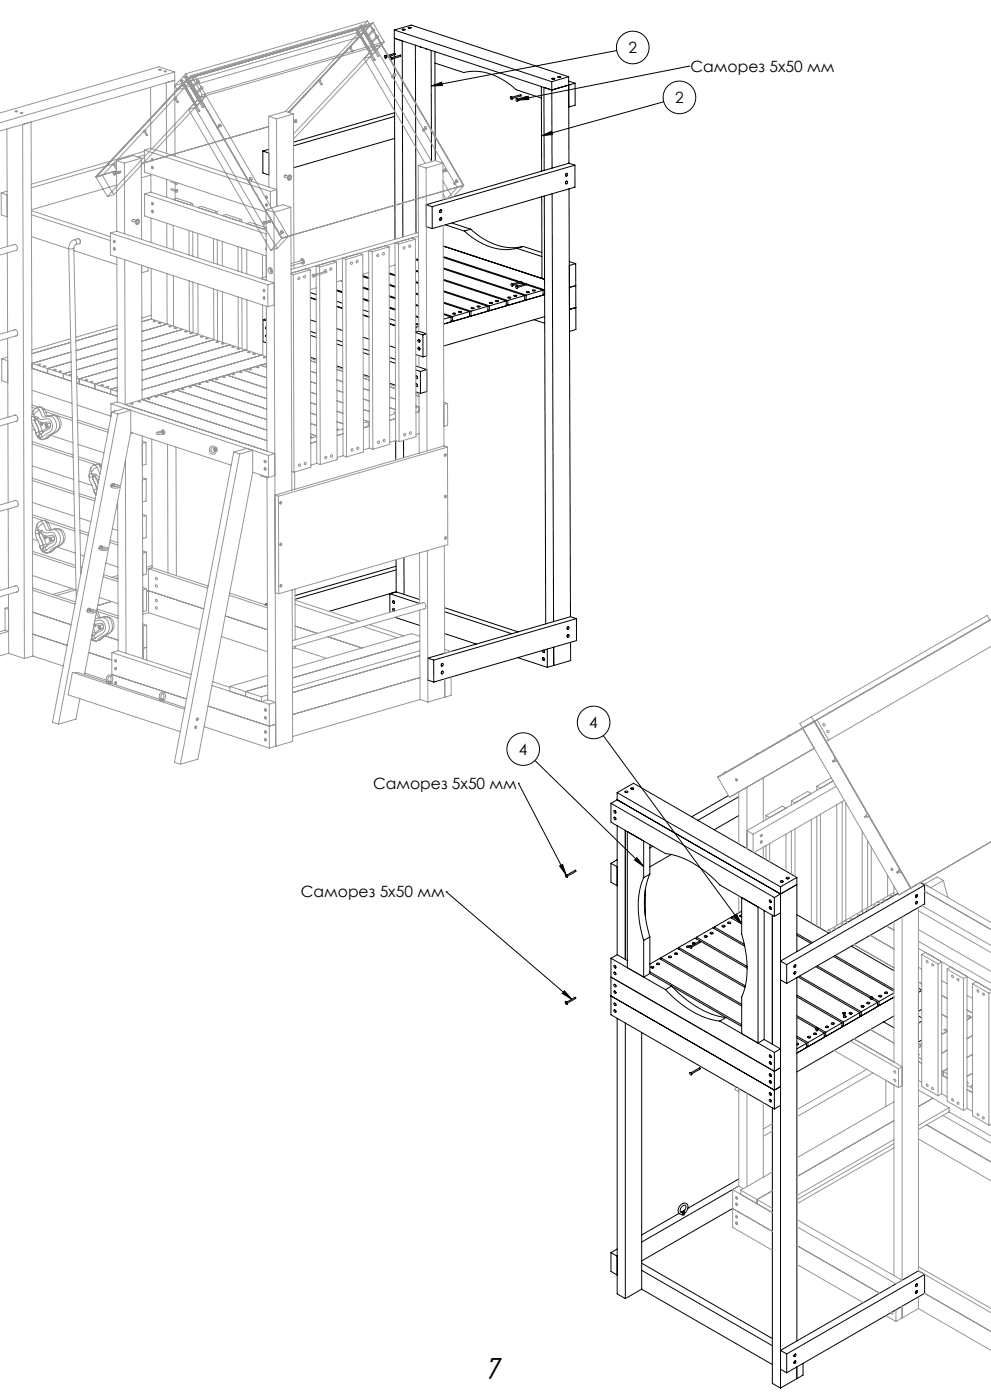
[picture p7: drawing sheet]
<svg xmlns="http://www.w3.org/2000/svg" width="297mm" height="420mm" viewBox="0 0 297 420" stroke-linecap="round" stroke-linejoin="round" font-family="sans-serif">
<defs><g id="words">
<text font-size="9.5" x="145" y="413.7">7</text>
<g font-size="4.7">
<text x="188.3" y="15.9">2</text>
<text x="207" y="21.6">Саморез 5х50 мм</text>
<text x="202.3" y="30.9">2</text>
<text x="176.6" y="218.4">4</text>
<text x="155.5" y="226.4">4</text>
<text x="111.8" y="236.7">Саморез 5х50 мм</text>
<text x="90.2" y="269.2">Саморез 5х50 мм</text>
</g>
</g></defs>
<g fill="none" stroke="#000" stroke-width=".3">
<path d="M115.3 16.7a.33 .33 0 0 1 .5 .3 .33 .33 0 0 1-.5 .2zM115.4 16.6l.4 .3-.2 .5M115.4 16.6h.1M115.6 17.4h.1M117 17.2a.33 .33 0 0 1 .5 .3 .33 .33 0 0 1-.5 .3zM117.2 17.2h-.2M117.2 17.2l.3 .4-.2 .4M117.4 17.3l2.6-.7 .1 .1v.2l-2.6 .8M118.2 9l47.2 15.5M118.2 9l5-1.5 47.2 15.5M118.2 9v7M118.2 11.5l47.2 15.5"/>
<path d="M118.2 16.4v.7M118.2 17.5l.2 54.3M118.3 16h.1M118.3 16l-2.6 .8M118.3 16l.1 .4-2.6 .7M120.5 12.3l.2 58.8M120.6 8.8h.8zM121.4 8.8l-.5 .2-.3-.2M122.4 8.3h.8zM123.2 8.3l-.5 .2-.3-.2M124.5 13.6l.2 56.4M125.9 14l.2 .1"/>
<path d="M127.5 14.6l.3 .1M129.2 15.1l.1 33.4M130.3 15.5l.1 32.7M130.3 18.9l8.7 2.9a17.4 17.4 0 0 1 15.7 5.1l7.6 2.5M184.8 15.2l-55.6 10.6M206.4 19.9h.1M206.4 19.9l-51.2 10.1M118.3 33.8l-30.3 8.8M118.3 34.9l-30.3 8.8M129.2 25.8l3.2-1.1 .2 1zM153 29.1a.33 .33 0 0 1 .5 .3 .33 .33 0 0 1-.5 .2zM153.1 29l.4 .3-.2 .5"/>
<path d="M154.7 29.6a.33 .33 0 0 1 .5 .3 .33 .33 0 0 1-.5 .3zM154.8 29.6l.4 .4-.2 .4M154.8 29.6h.1M155.1 29.7l2.6-.7 .2 .1-.1 .2-2.6 .8M155.2 30l3.1-1.1 .2 1zM156 28.4h.1M156 28.4l-2.6 .8M156.1 28.4v.4l-2.5 .7M162.2 26l.1 25.3M165.4 24.5v2.5M165.4 27v23.4M165.4 27l-2.4-.8 .1 24.9"/>
<path d="M165.5 23.5l.7 .1zM166.2 23.6l-.4 .2-.4-.2M167.3 23l.7 .1zM168 23.1l-.4 .2-.4-.2M170.4 23l.1 26M170.4 23l-5 1.5M170.4 24.3l1.9 .7M172.3 25l-6.9 2M172.3 25l.1 6.6-1.9 .5M198.9 30.5l-36.6 10.2M78.8 45.3l1.7 .6 .1 6.6-1.8-.6zM80.5 44.8l-1.7 .5"/>
<path d="M118.3 41.5l-30.3 8.8M162.3 40.7l3-1.3 .3 .9zM162.3 59l.1 24.5M163.1 58.8l.4 128.4M165.5 58.1l.4 128.4M169.9 54.4l-.4 .3 .2 .5M169.9 54.4h.1M169.9 52l-.4 .3 .2 .5M170.5 49l-42.8 12.4M170.5 49l1.8 .6M170.5 56.7l.5 128.3M172.3 49.6v6.5l-42.8 12.5"/>
<path d="M172.3 49.6l-42.8 12.4M124.5 77.9l.9 .3M124.6 77.7l.8 .2M127.7 61.4l1.8 .6M127.7 61.4l.1 6.6 1.7 .6M129.5 62v6.6M132.1 63l-.3 .5 .2 .3M132.1 63h.1M132.1 65.3l-.3 .5 .2 .3M132.1 65.3l.1 .1M132.8 73.8l30.4 10M132.9 77l23 7.5"/>
<path d="M132.9 77.2l22.6 7.5M133.4 67.4l5.8 1.9M135.4 66.9l5.7 1.9M139.2 69.3a17.4 17.4 0 0 0 15.7 5.2M141.1 68.8a17.4 17.4 0 0 0 15.7 5.1M141.1 68.8l-1.9 .5M154.9 74.5l7.5 2.5M156.8 73.9l-1.9 .6M156.8 73.9l5.6 1.9M170.6 78.5l1.9 .6M172.5 79.1l.1 19.8-1.9 .5-.1-13.2M172.5 79.1l-1.9 .6v6.5"/>
<path d="M78.8 95.9l1.1 .4M78.8 95.9v6.6l1.1 .4M79.8 98v.1M79.9 95.6l-1.1 .3M79.9 98h-.1M79.9 98.1l-.3 .3 .3 .4M93 87.8l1.8 .6M93 89.2l1.8 .6M93 89.4l1.8 .6M93 96l1.8 .6M93 99.4l1.8 .6M100.9 87l1.7 .5"/>
<path d="M100.9 87.2l1.8 .6M100.9 90.4l1.8 .6M100.9 91.8l1.8 .6M100.9 92l1.8 .6M100.9 98.6l1.8 .5M102.1 84.2l.5 .2M102.5 84.1h.1M108.8 82.7l1.7 .6M108.8 83l1.7 .6M108.8 86.1l1.7 .6M108.8 86.4l1.7 .6M108.8 89.6l1.7 .5"/>
<path d="M108.8 89.8l1.7 .6M108.8 93l1.8 .6M108.8 94.4l1.8 .6M108.8 94.6l1.8 .6M116.6 81.9l1.8 .6M116.6 82.2l1.8 .5M116.6 85.3l1.8 .6M116.6 85.6l1.8 .6M116.7 88.7l1.7 .6M116.7 89l1.7 .6M116.7 92.1l1.7 .6M116.7 92.4l1.7 .6"/>
<path d="M116.7 95.6l1.8 .6M116.7 97l1.8 .6M116.7 97.2l1.8 .6M124.5 81.1l.9 .3M124.5 81.3l.9 .3M124.5 84.5l1 .3M124.5 84.8l1 .3M124.5 87.9l1 .3M124.5 88.2l1 .3M124.6 91.3l.9 .3M124.6 91.6l.9 .3M124.6 94.7l.9 .3"/>
<path d="M124.6 95l.9 .3M124.6 98.2h.1M124.6 99.6h.1M124.6 99.8l2.1 .7M124.6 98.2v1.4M124.6 99.6l.9-.2 2.4 .8M124.7 97.2h.8zM125.5 97.2l-.4 .2-.4-.2M125.5 97.9l-.9 .3M132.9 80.4l24.8 8.1M132.9 80.7l24.3 8M132.9 83.8l19.3 6.4"/>
<path d="M132.9 84.1l18.8 6.2M132.9 87.2l13.8 4.6M132.9 87.5l13.3 4.4M132.9 90.7l8.2 2.7M132.9 90.9l7.8 2.6M132.9 94.1l2.7 .9M132.9 94.4l2.3 .7M135.2 95.1l-2.3 .7M135.2 95.1v1.5M135.6 95v1.4l-.4-.1M135.7 94h.8zM136.5 94l-.4 .2-.4-.2"/>
<path d="M137.5 93.5h.8zM138.3 93.5l-.4 .2-.4-.2M140.7 93.5l-5.1 1.5M140.7 93.5v1.5M141.1 93.4l.1 1.4-.5-.1M141.2 92.4h.8zM142 92.4l-.4 .2-.4-.2M143 91.9h.8zM143.8 91.9l-.4 .2-.4-.2M146.2 91.9l-5.1 1.5M146.2 91.9v1.4M146.7 91.8v1.4l-.5-.1"/>
<path d="M146.8 90.8h.7zM147.5 90.8l-.4 .2-.4-.2M148.6 90.3h.7zM149.3 90.3l-.4 .2-.4-.2M151.7 90.3l-5 1.5M151.7 90.3v1.4M152.2 90.2v1.4l-.5-.1M152.3 89.2h.8zM153.1 89.2l-.5 .2-.3-.2M153.2 85.1a.33 .33 0 0 1 .5 .3 .33 .33 0 0 1-.5 .3zM153.3 85.1l.4 .2-.2 .6M153.6 85.2l2.6-.8 .2 .2-.1 .2-2.6 .8"/>
<path d="M154.1 88.7h.8zM154.6 85.8a.33 .33 0 0 1 .5 .2 .33 .33 0 0 1-.5 .3zM154.8 85.7l.3 .4-.2 .4M154.8 85.7h-.1M154.9 88.7l-.5 .2-.3-.2M156.1 84.9l1.1 .3M156.4 84.7l1.2 .4M157.2 88.7l-5 1.5M157.2 88.7l.1 1.4M157.6 85.1h.1M157.6 85.1l-2.6 .7M157.7 85.1v.4l-2.6 .7"/>
<path d="M157.7 88.5v1.5l-.4-.1M157.7 85.1l5.5 1.8v1.5M157.8 85.4l5 1.7M157.8 87.6h.8zM158.6 87.6l-.4 .2-.4-.2M159.6 87.1h.8zM160 95.9l3.2 1.1M160.4 87.1l-.4 .2-.4-.2M162.8 87.1l-5.1 1.4M162.8 87.1v1.4M162.8 88.3l.4 .1M163.2 88.4l-30.3 8.8"/>
<path d="M163.2 95l-30.3 8.8M172.6 85.7l-2 .5M172.6 92.3l-1.9 .5M79.9 100.4h-.1M79.9 100.4h.1M79.9 100.4l-.3 .3 .3 .5M93 100.6l1.8 .6M93.1 107.2l1.7 .6M100.9 102l1.8 .6M100.9 103.2l1.8 .6M101 109.8l1.7 .6M108.8 101.2l1.8 .5"/>
<path d="M108.8 104.6l1.8 .6M108.8 105.8l1.8 .6M108.9 112.4l1.7 .6M116.7 103.8l1.8 .5M116.7 107.2l1.8 .6M116.7 108.4l1.8 .6M116.7 115l1.8 .6M124.6 106.4l2.2 .7M124.6 109.8l3.3 1.1M124.6 111l1.4 .4M124.6 112.8a.34 .34 0 0 1 .5 .3 .34 .34 0 0 1-.5 .4M124.6 115.2a.34 .34 0 0 1 .5 .3 .34 .34 0 0 1-.5 .3"/>
<path d="M124.6 117.6l1.4 .4M124.7 112.8l.4 .3-.2 .5M124.7 115.2l.4 .3-.2 .4M125.4 101.8l.4 .3-.1 .5M125.4 104.2l.4 .2-.1 .6M126 111.4v6.6M126.7 100.5l.1 6.6M127.9 100.2v6.5l-1.1 .4M127.9 100.2l-1.2 .3M127.9 110.9v6.6l-1.9 .5M127.9 110.9l-1.9 .5M118.6 132.2v5.8"/>
<path d="M120.9 132.1l.1 5.2M118.7 167.9v9.7M118.7 169.9l-30.3 8.8M118.7 171l-30.3 8.8M118.7 177.6l-20.1 5.8M118.7 177.6l7.1 2.3M121.1 167.2v11.1M80.1 181.1l-.9 .3 .9 .3M117.8 180.2l.4 .3-.2 .5M117.9 182.6l.3 .2v.5M117.9 182.6h-.1M118.1 183.3a.34 .34 0 0 0 .1-.6 .34 .34 0 0 0-.5 .3l.3 .4"/>
<path d="M118.3 185.2l7.5 2.4M125.8 181.1l-9-3v5.6M128.2 197.5l1.8 .5M128.2 197.5v6.5l1.8 .6M130 198v6.6M132.5 199l-.3 .5 .2 .3M132.5 199l.2 .1M133.2 182.3l22.1 7.3M133.2 183.5l20.2 6.6M133.2 190.1l9.6 3.1M155.2 197.3l8.8 2.9M162.8 197.3l.3 .3-.1 .5"/>
<path d="M162.8 197.3h-.1M162.9 195v.1a.36 .36 0 0 1 .2 .5 .36 .36 0 0 1-.5 .1 .36 .36 0 0 1 0-.5M163 195l.1 .5-.1 .3M163 195.8h-.1M163 198.1h-.1M164 194.7v5.5M165.9 194.2v5.4M170.4 188.1l-.5 .3 .3 .5M170.4 188.1h.1M170.4 190.4l-.4 .3 .2 .5M171 185l1.8 .6M171 185l-42.8 12.5"/>
<path d="M171 192.7v5.5l-7 2M172.8 185.6l-42.8 12.4M172.8 185.6v6.6l-42.8 12.4M132.5 201.4l-.3 .4 .2 .4M132.5 201.4h.2M155.4 235h.1M155.4 235l14.3 27.5M160.3 228.1l32.6 31.9M180.8 220.7l41.5 56.6M185 237.8v2.1M185 239.9l48.9 28.3M185 239.9l-1.9 1.1"/>
<path d="M185 237.8l4.9-2.8 48.9 28.2M185 237.8l48.9 28.3M187.3 237.5l.4 .3 .4-.3M187.4 237.4l.1-.1a.34 .34 0 0 1 .5 0 .34 .34 0 0 1 0 .5 .34 .34 0 0 1-.5-.1zM189.1 236.6l.4 .2 .4-.2M189.1 236.5v.1M189.1 236.4l.2-.1a.34 .34 0 0 1 .5 0 .34 .34 0 0 1 0 .5 .34 .34 0 0 1-.5-.1zM189.9 236.5v.1M218.3 238.7l-11 6.3M221.4 239l-12.3 7.1M167.7 259.8l.9-.5 1.1 3.2zM183.1 241v5.7l16.3 9.4a27.8 27.8 0 0 1 16.4 9.4l16.3 9.4"/>
<path d="M183.1 259v5.6l1.9 1.1M183.1 241l49 28.3M183.1 259l1.9 1.1M184 245.2a.34 .34 0 0 1 .5 .2 .34 .34 0 0 1-.3 .4zM184 243.2a.34 .34 0 0 1 .5 .2 .34 .34 0 0 1-.3 .4zM184.1 245.2l.4 .2v.5M184.1 243.2l.4 .2v.5M185 247.7v38.7M185 257.9l-1.9 1.1M187.4 249.1v38.7M188 249.5v40.8M190.9 257.3l2 2.7-2.7-2z"/>
<path d="M192.9 252.3v11M194.8 253.4v8.8M195.7 253.9l-.9 .5M201.2 256.3l-6.4 3.8M221.4 244.7l-7.4 4.2M133.7 267.5h.1M133.7 267.5l37.6 32.3M169.5 262.5a.34 .34 0 0 1 .5 .2 .34 .34 0 0 1-.3 .4zM169.6 262.5l.4 .3-.1 .4M169.6 262.5h-.1M169.8 262.5l2.6-1.4 .2 .1v.2l-2.6 1.5M192.9 263.3a27.8 27.8 0 0 0 0 18.8"/>
<path d="M193.4 267v7.8M194.8 262.2a27.8 27.8 0 0 0 0 18.9M194.8 262.2l-1.9 1.1M212.8 279.9l.4 .3 .5-.3M212.8 279.9h.1M212.9 279.8l.1-.1a.34 .34 0 0 1 .5-.1 .34 .34 0 0 1 0 .5 .34 .34 0 0 1-.5 0zM213.7 279.9h.1M214.1 278.1v.5M214.1 278.1l9 5.2M216.4 277.8l.4 .3 .4-.3M216.5 277.7l.1-.1a.34 .34 0 0 1 .5 0 .34 .34 0 0 1 0 .5 .34 .34 0 0 1-.5-.1zM218.2 276.8l.4 .3 .4-.3"/>
<path d="M218.2 276.7l.2-.1a.34 .34 0 0 1 .5 0 .34 .34 0 0 1 0 .5 .34 .34 0 0 1-.5-.1zM219.4 275v.5M219.4 275l2.9 1.7M219.9 274.9l.8-.6 1.6 3zM221.8 274.7l.5 .3M222.3 274.5a.31 .31 0 0 0-.4 0 .31 .31 0 0 0 0 .4 .31 .31 0 0 0 .4 .1M222.3 269.3v11a27.8 27.8 0 0 1 0 18.8v11M222.3 277.2l-3.3-1.9-4.9 2.8M222.3 273.4l-2.9 1.6M227.2 272.1v40.8l1.8-1.1M229 273.2v38.6M230.6 272.1a.34 .34 0 0 1 .5 .2 .34 .34 0 0 1-.3 .4z"/>
<path d="M230.6 270.1a.34 .34 0 0 1 .5 .2 .34 .34 0 0 1-.3 .4zM230.6 272.1l.5 .2-.1 .5M230.6 270.1l.5 .2-.1 .5M231.5 274.6v38.7M232.1 269.3v5.6M233.9 264.4l.4 .3 .4-.3M233.9 266.1v150.3M233.9 273.8l-1.8 1.1M233.9 264.3l.2-.1a.34 .34 0 0 1 .5-.1 .34 .34 0 0 1 0 .5 .34 .34 0 0 1-.5 0zM235.6 263.4l.2 .3 .5-.1M235.7 263.3l.1-.1a.34 .34 0 0 1 .5-.1 .34 .34 0 0 1 0 .5 .34 .34 0 0 1-.5 0zM236.4 263.4l-.1 .2"/>
<path d="M238.8 265.4l-6.7 3.9M238.8 263.2v22.3M238.8 263.2l-4.9 2.9M238.8 274.4l9.6 5.6M269.1 268l-35.2 20.3 1.9 1.1M274.6 268.5a.27 .27 0 0 1 .3 .2 .27 .27 0 0 1-.1 .3 .27 .27 0 0 1-.4-.1zM274.6 270.5a.27 .27 0 0 1 .3 .2 .27 .27 0 0 1-.1 .3 .27 .27 0 0 1-.4-.1zM274.9 268.4l-.4 .2v.5M274.9 270.5l-.4 .2v.5M275.8 264.8l1.3 .7M277.1 265.5v5.7l-41.3 23.8M277.1 265.5l-41.3 23.9"/>
<path d="M169.2 297.2l2.1 2.6-2.8-1.8zM183.1 298.8l49 28.2 1.8-1M183.1 287.5v16.9l49 28.3M183.1 293.1l49 28.3 1.8-1.1M183.1 287.5l16.3 9.4M184 297.4a.34 .34 0 0 1 .5 .2 .34 .34 0 0 1-.2 .4zM184 295.4a.34 .34 0 0 1 .5 .2 .34 .34 0 0 1-.2 .4zM184 289.7a.34 .34 0 0 1 .5 .2 .34 .34 0 0 1-.3 .4zM184 291.7a.34 .34 0 0 1 .5 .2 .34 .34 0 0 1-.3 .4zM184.1 295.3l.4 .2v.5M184.1 297.3l.5 .3-.1 .4M184.1 289.6l.5 .4-.1 .4"/>
<path d="M184.1 291.7l.5 .3-.1 .4M184.1 297.3h.1M184.1 289.6v.1M184.1 291.7h.1M185 286.4l-1.9 1.1M185 286.4l3 1.8M192.9 282.1v11l1.9-1M194.8 289.2l2.8-1.6 24.7 14.2M194.8 281.1v11M194.8 281.1l-1.9 1M194.8 291.6l27.5 15.9M194.8 292.1l27.5 15.9"/>
<path d="M195.1 290.1l.4 .3 .4-.3M195.2 290l.1-.1a.34 .34 0 0 1 .5 0 .34 .34 0 0 1 0 .5 .34 .34 0 0 1-.5-.1zM196.9 289.1l.4 .3 .4-.3M196.9 289l.2-.1a.34 .34 0 0 1 .5 0 .34 .34 0 0 1 0 .5 .34 .34 0 0 1-.5-.1zM198.1 287.3l4.9-2.8 20.3 11.7M198.1 287.3v.5M198.1 287.3l24.2 14M199.4 296.9a27.8 27.8 0 0 0 16.4 9.4M199.4 296.9l1.9-1.1a27.8 27.8 0 0 0 16.3 9.5l-1.8 1M200.4 287l.4 .3 .5-.3M200.5 286.9l.1-.1a.34 .34 0 0 1 .5 0 .34 .34 0 0 1 0 .5 .34 .34 0 0 1-.5-.1zM202.2 286l.4 .3 .4-.3"/>
<path d="M202.2 285.9l.2-.1a.34 .34 0 0 1 .5 0 .34 .34 0 0 1 0 .5 .34 .34 0 0 1-.5-.1zM203.4 284.2l4.9-2.8 15.6 9M203.4 284.2v.5M203.4 284.2l20 11.6M205.8 284l.4 .3 .4-.3M205.8 283.8h.2a.34 .34 0 0 1 .5-.1 .34 .34 0 0 1 0 .5 .34 .34 0 0 1-.5 0zM206.7 283.8a.34 .34 0 0 1 .5 .2 .34 .34 0 0 1-.3 .4zM206.8 283.8l.4 .3v.4M206.8 283.8h.1M207.5 283l.4 .3 .4-.3M207.5 283h.1M207.6 282.8h.1a.34 .34 0 0 1 .5-.1 .34 .34 0 0 1 0 .5 .34 .34 0 0 1-.5 0z"/>
<path d="M208.3 283h.1M208.7 281.2l4.9-2.9 9.6 5.6M208.7 281.2v.5M208.7 281.2l15.2 8.7M209.6 282.4l-2.5 1.4M209.7 282.4l.1 .3-2.5 1.5M209.7 282.4h-.1M211.1 280.9l.4 .3 .4-.3M211.2 280.8l.1-.1a.34 .34 0 0 1 .5-.1 .34 .34 0 0 1 0 .5 .34 .34 0 0 1-.5 0zM233.9 294l1.9 1M235.8 289.4v5.6M238 290.1l.1 .1"/>
<path d="M238.2 291.6a.26 .26 0 0 1 .3 .2 .26 .26 0 0 1-.2 .3 .26 .26 0 0 1-.3-.2zM238.2 289.6a.27 .27 0 0 1 .3 .2 .27 .27 0 0 1-.2 .3 .27 .27 0 0 1-.3-.2zM238.5 291.5l-.5 .2 .1 .5M238.5 289.5l-.4 .1-.1 .5M238.8 293.3v109M238.8 280.6l4.3 2.4M238.8 298.5l14 8.1M238.8 280.1l4.7 2.7M238.8 299l13.6 7.9M239.2 293.1l18.5 10.7M239.6 292.8l18.5 10.7M244.5 290l16.4 9.5v.4"/>
<path d="M244.9 289.8l16.1 9.2M249.8 286.9l18.1 10.5M250.3 286.7l17.6 10.2M255.2 283.9l12.7 7.3M260.7 299.3l.4 .2 .4-.2M260.7 299.2v.1M260.8 299.1l.1-.1a.34 .34 0 0 1 .5 0 .34 .34 0 0 1 0 .5 .34 .34 0 0 1-.5-.1zM261.3 299.5v.4M261.3 299.7l1.7 1M261.5 299.3l2 1.1M261.5 299.2v.1M263.4 298.8l.4 .3 .4-.3"/>
<path d="M263.5 298.7l.1-.1a.34 .34 0 0 1 .5-.1 .34 .34 0 0 1 0 .5 .34 .34 0 0 1-.5 0zM265.2 297.8l.2 .2h.5M265.2 297.7l.2-.1a.34 .34 0 0 1 .5-.1 .34 .34 0 0 1 0 .5 .34 .34 0 0 1-.5 0zM266 297.8l-.1 .2M267.9 297.9l-4.4 2.5M275.3 296.5l.9 .5M276.2 297.2l-.9 .5v5.7l.9-.6M169.5 300.6a.34 .34 0 0 1 .4 .2 .34 .34 0 0 1-.3 .5zM169.5 300.6h.1M169.6 300.6l.4 .3-.1 .4M169.6 300.6h-.1M169.8 300.7l2.5-1.5 .2 .1v.2l-2.5 1.5"/>
<path d="M184 303a.34 .34 0 0 1 .5 .2 .34 .34 0 0 1-.2 .5zM184 301a.34 .34 0 0 1 .5 .2 .34 .34 0 0 1-.2 .5zM184.1 303l.5 .3-.1 .4M184.1 300.9l.5 .4-.1 .4M184.1 303h.1M184.1 300.9v.1M185 305.5v82.7l2.4 1.4M187.4 306.9v82.7M192.3 309.7v77.1M215.8 306.3l16.3 9.4M229 311.8l4.9 2.9-1.8 1M230.6 318.6a.34 .34 0 0 1 .5 .2 .34 .34 0 0 1-.3 .4z"/>
<path d="M230.6 316.6a.34 .34 0 0 1 .5 .2 .34 .34 0 0 1-.3 .4zM230.6 318.6l.5 .1-.1 .6M230.6 316.6l.5 .1-.1 .6M232.1 315.7v17M238.8 312.9a.31 .31 0 0 1 .4 .1 .31 .31 0 0 1 0 .4 .31 .31 0 0 1-.4 0M238.8 311.3l2.9 1.7M238.8 310.8l3.3 2M238.8 305.2l5.7 3.3M238.8 304.7l8.7 5M239.3 313.2l-.5 .3M241.7 313l-2.9 1.7M241.7 313v1.3"/>
<path d="M242.1 311.1l.4 .3 .4-.3M242.1 312.8v1.2l-.4-.2M242.2 311l.1-.1a.34 .34 0 0 1 .5-.1 .34 .34 0 0 1 0 .5 .34 .34 0 0 1-.5 0zM243.8 310.1l.5 .3 .4-.3M243.9 310l.1-.1a.34 .34 0 0 1 .5-.1 .34 .34 0 0 1 0 .5 .34 .34 0 0 1-.5 0zM244.4 308.6l.4 .3 .4-.3M244.5 308.5l.1-.1a.34 .34 0 0 1 .5 0 .34 .34 0 0 1 0 .5 .34 .34 0 0 1-.5-.1zM244.6 308.9v.4M245 308.9v.4M245.1 308.8l1.9 1.1M247 309.9l-4.9 2.9M247 309.9v1.3"/>
<path d="M247.4 308l.4 .3 .4-.3M247.5 309.7v1.2l-.5-.2M247.5 307.9l.1-.1a.34 .34 0 0 1 .5 0 .34 .34 0 0 1 0 .5 .34 .34 0 0 1-.5-.1zM249.2 307.1l.4 .2 .4-.2M249.2 307v.1M249.2 306.9l.2-.1a.34 .34 0 0 1 .5 0 .34 .34 0 0 1 0 .5 .34 .34 0 0 1-.5-.1zM250 307v.1M252.4 306.9l-4.9 2.8M252.4 306.9v1.2M252.6 303.9l.2 .3h.5M252.6 303.8l.2-.1a.34 .34 0 0 1 .5 0 .34 .34 0 0 1 0 .5 .34 .34 0 0 1-.5-.1zM252.8 304.9l.4 .3 .4-.3"/>
<path d="M252.8 304.2v.4M252.8 306.6v1.3l-.4-.3M252.8 304.8l.2-.1a.34 .34 0 0 1 .5 0 .34 .34 0 0 1 0 .5 .34 .34 0 0 1-.5-.1zM253.2 304.2v.4M253.4 303.9l-.1 .3M254.5 304l.4 .2 .4-.2M254.5 303.9v.1M254.6 303.8l.1-.1a.34 .34 0 0 1 .5 0 .34 .34 0 0 1 0 .5 .34 .34 0 0 1-.5-.1zM255.3 303.9v.1M257.7 303.8l-4.9 2.8M257.7 303.8v1.2M257.7 304.5l.4 .3"/>
<path d="M258.1 301.9l.4 .3 .4-.3M258.1 303.5v1.3M258.2 301.7h.1a.34 .34 0 0 1 .5-.1 .34 .34 0 0 1 0 .5 .34 .34 0 0 1-.5 0zM259.8 300.9l.4 .3 .4-.3M259.9 300.7h.1a.34 .34 0 0 1 .5-.1 .34 .34 0 0 1 0 .5 .34 .34 0 0 1-.5 0zM263 301.5l.5 .2M263 300.7l-4.9 2.8M263 300.7v1.3l-4.9 2.8M263.5 300.4v1.3M263.5 301.7l4.4-2.6-29.1 16.8M264.8 306.6l3.1 1.7M267.9 304.8l-29.1 16.8"/>
<path d="M275.3 304.8l.9 .6M276.2 306.4l-.9 .5v5.7l.9-.6M206.8 321.8a.34 .34 0 0 1 .5 .2 .34 .34 0 0 1-.4 .4zM206.9 321.7l-.1 .1M206.9 321.7l.4 .3-.1 .5M206.9 321.7h.1M207.1 321.8l2.6-1.5 .1 .1 .1 .3-2.6 1.4M230.6 322.2a.34 .34 0 0 1 .4 .2 .34 .34 0 0 1-.2 .5zM230.6 329.9a.34 .34 0 0 1 .4 .2 .34 .34 0 0 1-.2 .4zM230.6 324.3a.34 .34 0 0 1 .4 .1 .34 .34 0 0 1-.2 .5zM230.6 327.9a.34 .34 0 0 1 .4 .2 .34 .34 0 0 1-.2 .4zM230.6 322.2l.5 .2-.1 .5"/>
<path d="M230.6 329.9l.5 .2-.1 .5M230.6 324.2l.5 .2-.1 .5M230.6 327.9l.5 .2-.1 .5M231.5 332.4v82.6l2.4 1.4M233.9 331.6l-1.8 1.1M221.4 353.7l-15.3 8.8M221.4 355.8l-29.1 16.8M183.1 375.8v5.6l1.9 1.1M183.1 375.8l1.9 1.1M185 374.7l-1.9 1.1M192.3 379l39.2 22.6M203.5 364l-11.2 6.5"/>
<path d="M204.3 363.7a.47 .47 0 0 1 .7 .2 .47 .47 0 0 1-.4 .7l-.2-.2M204.3 363.7l.2 .2a.67 .67 0 0 1-.8 .4 .67 .67 0 0 1-.4-.8 2.02 2.02 0 0 1 2.5-2.3 1.98 1.98 0 0 1-.6 2.7M204.8 363.5l.4 .4zM204.8 363.4a1.17 1.17 0 0 0 .4-1.9 1.42 1.42 0 0 0-1 2.2h.1M205.2 363l-1.1 .7M219.6 362.5l-27.3 15.8M192.3 386.8l-4.9 2.8M192.3 381.1l39.2 22.6M192.3 386.8l39.2 22.6M274.6 387.3a.27 .27 0 0 1 .3 .2 .27 .27 0 0 1-.1 .3 .27 .27 0 0 1-.4-.1zM274.6 385.3a.27 .27 0 0 1 .3 .2 .27 .27 0 0 1-.1 .3 .27 .27 0 0 1-.4-.1zM274.9 387.2l-.4 .3v.5"/>
<path d="M274.9 385.2l-.4 .2v.5M277.1 382.3l-41.3 23.9M277.1 382.3v5.7l-41.3 23.8M277.1 382.3l-1.8-1-41.4 23.8 1.9 1.1M233.9 410.8l1.9 1M235.8 406.2v5.6M238.2 406.4a.27 .27 0 0 1 .3 .2 .27 .27 0 0 1-.2 .3 .27 .27 0 0 1-.3-.2zM238.2 408.4a.27 .27 0 0 1 .3 .2 .27 .27 0 0 1-.2 .3 .27 .27 0 0 1-.3-.2zM238.5 406.3l-.5 .2 .1 .5M238.5 408.3l-.5 .2 .1 .5M238.8 410.1v3.5M240.7 409v3.5l-6.8 3.9"/>
<circle cx="189.6" cy="14.3" r="4.9"/>
<circle cx="203.6" cy="29.2" r="4.9"/>
<circle cx="169.8" cy="52.4" r=".36"/>
<circle cx="169.8" cy="54.7" r=".36"/>
<circle cx="132" cy="63.4" r=".36"/>
<circle cx="132.1" cy="65.7" r=".36"/>
<circle cx="125.6" cy="102.3" r=".35"/>
<circle cx="125.6" cy="104.6" r=".35"/>
<circle cx="118" cy="180.7" r=".35"/>
<circle cx="132.5" cy="199.4" r=".36"/>
<circle cx="162.9" cy="197.8" r=".35"/>
<circle cx="170.2" cy="188.4" r=".36"/>
<circle cx="170.2" cy="190.8" r=".36"/>
<circle cx="132.5" cy="201.7" r=".36"/>
<circle cx="177.9" cy="216.7" r="4.9"/>
<circle cx="156.8" cy="224.7" r="4.9"/>
</g>
<g fill="none" stroke="#969696" stroke-width=".3">
<path d="M104.5 14.4h.1M104.6 14.2l.6-.2-.5 .4h-.2zM104.6 14.3l.7-.3-.5 .4-.2 .1zM104.7 14.3l.7 1.2M104.8 14.3l.3-.2zM105.1 14.1l.7 1.3M105.2 14h.1M105.5 15.5l.3-.1zM106.6 9.1l.1 .1M106.7 9l.6-.2-.7 .4zM106.8 9.1l.6-.3-.7 .4zM106.8 9.8l-50.2 14.7 .1-.2h-.1l-.6 .4h.3"/>
<path d="M106.8 9.8l.8 1.3M106.9 9.1l5.2 9.1M106.9 9l.3-.1zM107.2 8.9l5.3 9.1M107.3 8.7l.1 .1M107.5 10.6h.1M107.5 10.4l.6-.3-.4 .4zM107.5 10.5l.7-.3-.4 .3zM107.6 11.1l-48.9 14.3M107.6 10.5l3.4 5.7M107.6 10.4l.4-.2zM107.7 10.5l.3-.2z"/>
<path d="M107.7 8h.1M107.8 7.8l.6-.3-.4 .4zM107.8 7.9l.7-.3-.4 .4zM108 7.9l4.1 7.1M108 7.8l.3-.1zM108.2 10.1v.1M108.3 7.7l5.3 9.1M108.4 7.6h.1M108.6 9.4h.1M108.6 9.2l.7-.2-.4 .3zM108.7 9.3l.6-.3-.4 .4zM108.7 9.2l.4-.2z"/>
<path d="M108.8 12.2l.3-.1zM108.8 9.3l4.5 7.7M108.8 9.3l.3-.2zM109.3 9h.1M109.9 11l.3-.1zM110.2 6.3l28.7 49.4M110.2 6.3l-54.5 15.8M110.2 6.3l-3.4 3.5M110.9 7.5l-24.5 26.2M111 7.5l28 48.1M111 7.5l-54.6 15.8-27.7 29.7M111 7.5l-3.4 3.6"/>
<path d="M111 7.7l-54.5 15.8M111 7.7l-24.4 26.1M111 16.1l.4-.1zM111 17l3.3-3.6-26.3 28.3M111 17l18.3 31.5M111 17l-1.9 .6 18.3 31.4M111 7.6l-54.4 15.9M111.7 8.7l-.1 .1M111.8 8.9l-1.9 2M111.8 6.8l-54.5 15.9M111.8 6.8l-.8 .9M111.8 6.8l3.3 5.8"/>
<path d="M112.1 9.2l-1.9 2M112.1 15l.4-.2zM112.2 18.1l.3-.1zM112.2 9.3h.1M112.4 14l-24.4 26.2M112.8 10.7h-.1M112.9 10.8l-1.9 2M113.2 11.1l-1.9 2M113.3 16.9l.3-.1zM113.4 11.2l-.1 .1M115.1 12.6l-.7 .8-54.5 15.8 .8-.8M115.1 12.6l-54.4 15.8"/>
<path d="M2.1 38.7l.1 35.3M4.5 33.4h.8zM4.7 33.4h.4zM6 33.9h.8zM6.3 33.9l.5 .1zM43.5 39.3l.2-.2-.7 .4h.2M43.6 39.1l-.4 .1-.2 .4M43.6 39.1h.1M45.1 26.2l.1 18.3M47.5 20.9h.8zM47.7 20.9h.5zM49.1 21.4h.8z"/>
<path d="M49.4 21.4l.4 .1zM49.8 24.8l.1 21.2M52.2 29.6v.1M52.2 29.5l.7-.3-.5 .4h-.2zM52.3 29.5l.6-.2-.5 .4h-.2zM52.3 25.7l.8 1.3 3.8-1.1M52.4 21.6l-52.4 15.2M52.4 21.6v25.3M52.4 21.6l-4.8-1.6-47.6 13.9M52.4 24.1l-52.4 15.2M52.4 29.6l.7 1.2M52.4 29.5l.3-.1z"/>
<path d="M52.7 29.4l.7 1.2M52.9 29.2v.1M53.1 30.7l.3-.1zM54.1 24.4v.1M54.2 24.3l.6-.3-.7 .4zM54.2 24.3l.6-.2-.7 .4zM54.3 24.4l5.3 9.1M54.3 24.3l.3-.1zM54.6 24.2l5.3 9.1M54.8 24v.1M54.9 25.8v.1M54.9 25.7l.7-.3-.5 .4z"/>
<path d="M55 25.8l.6-.3-.3 .3zM55 25.8l3.4 5.7M55.1 25.7l.3-.2zM55.1 25.7l.3-.1zM55.6 25.4v.1M55.7 22.1l28.8 49.4M55.7 22.1l-3.4 3.6M55.8 23.1l.1-.2-.7 .4h.2M55.9 22.9l-.5 .1-.2 .3M56 24.7h.1M56 24.5l.7-.3-.6 .5zM56.2 27.5l.3-.1z"/>
<path d="M56.4 23.4l54.5-15.8-24.4 26.1M56.5 25.1l-25.8 27.5M56.5 24.4l-4.2 1.3M56.5 24.3l1 1.7M56.7 24.2v.1M57.3 22.7l-28.5 30.5M57.3 22.7l3.4 5.7M57.4 26.4h.1M57.5 26.1l-1.8-3.1-.2 .1-.1 .1 5.3 9.1M57.7 26.4l.9 1.6M57.9 25.6l-.6 .1M58.4 31.4l.4-.1z"/>
<path d="M58.4 32.3l-1.9 .6 24.6 42.2M58.4 32.3l24.7 42.2M58.8 28.3l2.2 3.8M59 24.4l-1.6 1.7M59 24.1l-.6-1.1-1.7 1.8M59 24.1l.1 .4M59.1 24.5l.3 .2 .3-.1M59.1 24l-.1 .1M59.3 24.7l-1.7 1.8-.2-.1M59.4 24.7l.8 1.3M59.5 30.3l.4-.2zM59.6 33.4l.3-.1z"/>
<path d="M60.1 26.3l-1.6 1.8v.3h.3l1.6-1.8M60.2 26l.1 .5h.5M60.2 26h.1M60.5 26.6l25.9 44.4M60.7 32.2l.3-.1zM60.8 26.5h.1M61.8 28.7l-2 .6-27.6 29.7M61.8 28.7l-27.7 29.7M61.8 28.7l-3.4 3.6M65.6 37.3v.1M65.7 37.5l-.7 .8M66 37.8l-.7 .7"/>
<path d="M66.2 37.9h.1M80.5 34.9l.1 21.2M80.5 34.9l2.4 .8M80.5 37.9l-38.1 11.1M80.5 38l-38.1 11.1M82.9 35.7l.1 26.3M85.6 33.4l23.5-25.1 27.9 48-3.3 3.5M85.6 33.4l-5.1 1.5M85.6 33.4l2.3 .8M86.6 33.7l.2 .1M86.7 33.8h.1M86.8 33.8h.1"/>
<path d="M87.9 34.2l.2 44.6M87.9 34.2l-5 1.5M87.9 36.3l.7-.2 .1 .2-.8 .4M88.6 35.9l.3 .3-.2 .5M88.6 35.9h-.1M88.6 35.9a.35 .35 0 0 1 .4 .4 .35 .35 0 0 1-.6 .2M88.6 35.9l-.3 .3M96 23.9l-.4 .1-.3 .3M96 23.9l-.1 .2M96 23.9l-.7 .4h.3M96.3 25.4l.3-.2zM96.6 25.2l-.8-1.2-.1 .1-.2 .1 .7 1.2"/>
<path d="M118 22.1h-.1M118.1 22.3l-.7 .7M118.4 22.6l-.7 .7M118.5 22.7h.1M127.2 38.5l-.5 .5v.2l.3 .1 .5-.6M127.3 38.1l.1 .5h.5M.4 57.9l1.7 .6 .1 6.5-1.8-.5zM2.1 57.4l-1.7 .5M28.7 53v.1M28.7 53.1l27.8-29.8 28 48.1M28.8 53.2l3.4 5.8M30.7 52.6l-1.9 .6"/>
<path d="M30.7 52.6l3.4 5.8M33.8 49.3l-24.4 7.1M34 51.8a.33 .33 0 0 1 .5 .3 .33 .33 0 0 1-.5 .2zM34.1 51.7l.4 .3-.2 .5M34.1 58.4l-1.9 .6M34.3 52.5h.1M34.5 49l-.5 .1-.2 .3M34.5 49l-.2 .2M34.5 49l-.7 .4h.2M34.9 48.2v3.5M34.9 48.2l2.4 .7M34.9 48.9l-.4 .2"/>
<path d="M34.9 50.3l-.6-1.2-.3 .2 .7 1.2M34.9 50.3l-.3 .2 .3-.1M34.9 51.2l-6.2 1.8M34.9 51.3l-6.2 1.8M34.9 52.1l.1 17.3M34.9 55.5l-25.5 7.4M36 51.4l.2 .2-.1 .2M36 51.4h.1M36 51.4l-1.6 .4M36.2 51.8l-1.7 .5M37.3 48.9l.1 21.2M42.3 47.5l-5 1.4"/>
<path d="M42.3 47.5l.1 24.3M42.3 47.5l-2.3-.8-5.1 1.5M43.3 45v6.6l36.5 12M43.3 45l37.7 12.4M43.3 45.4l-33.9 9.9M43.3 46.5l-2.1 .6M43.3 58.2v6.6l36.5 12M43.3 58.2l36.5 12M43.9 40.6l.3-.1zM44.2 40.5l-.7-1.2h-.2l-.1 .1 .7 1.3M45.2 44.5l-1.9 .5M45.2 44.5l29.3 9.6"/>
<path d="M45.2 52.2v5.4M45.2 52.5l-2.8 .9M45.2 57.6l34.6 11.4M45.2 57.6l-1.9 .6M45.4 50a.32 .32 0 0 1 .5 .2 .32 .32 0 0 1-.4 .3zM45.4 47.6a.34 .34 0 0 1 .6 .3 .33 .33 0 0 1-.5 .2zM49.9 53.8l.1 5.4M51.1 54.6l1.5 .4M51.1 56.9l1.5 .5M51.2 56.5l1.5 .5M51.9 59.8l1.1-.3 4.7 1.6M52.5 55v1.9"/>
<path d="M52.5 57.3v2.4M52.8 57.7h.1M53.1 56.9l-.5 .3 .2 .5M53.3 54.9a.36 .36 0 0 1-.2 .4 .36 .36 0 0 1-.5-.1 .36 .36 0 0 1 .1-.5l-.1 .4 .2 .2M74.9 53.7l-.6 .5 .1 .3h.2l.6-.6M74.9 54.2l8 2.7-1.9 .5M74.9 53.3l.1 .6h.5M79.7 58.8a.34 .34 0 0 1 .5 .1 .34 .34 0 0 1-.1 .5 .34 .34 0 0 1-.4-.1zM81 57.4v5.1M85.2 53.1l1 .3M85.4 52.5l1 .3M85.7 52.6a.32 .32 0 0 0-.5 .2 .32 .32 0 0 0 .3 .4"/>
<path d="M86.6 52.7a.67 .67 0 0 1 .9 .5 .67 .67 0 0 1-.6 .8h-.3l-.3-.3zM87 52.9l-.5 .3 .2 .6M87 52.9h.1M87.1 52.6a.78 .78 0 0 0-.9 .5 .78 .78 0 0 0 .4 .9M125.3 49.6l.2 49.8M125.3 49.6l2.4 .8M127.7 50.4l.3 84.9M132.8 48.9l-5.1 1.5M132.8 48.9v11M132.8 48.9l-2.4-.7-5.1 1.4M132.8 54.4l2.8 4.9M132.8 58.2l.9 1.6"/>
<path d="M133.4 50.9l-.6 .2 .7-.2 .1 .3-.8 .4M133.4 50.7l.4 .3-.2 .5M133.4 50.7h.1M133.5 50.7a.35 .35 0 0 1 .4 .4 .35 .35 0 0 1-.6 .3M133.5 50.7l-.3 .3M135.6 59.3l-1.9 .5M136.6 54.1h-.1M136.7 54.3l-.7 .7M137 54.5l-.7 .8M137.2 54.6l-.1 .1M138.9 55.7l-54.4 15.7M138.9 55.7l-3.3 3.6"/>
<path d="M139 55.6l-54.5 15.8M139 55.6h-.1M2.2 75.9l.1 23.7M4.1 73.4a.93 .93 0 0 1 1 .7 .93 .93 0 0 1-.5 1.1M4.5 73.3l-4.5 1.3M5 75.1l-5 1.4M9.4 63.2l23.7 7.8M9.4 64.4l23.7 7.8M9.4 71l11.2 3.7M20.6 74.5l2.3 104.9M22.1 74.5l2.1 97.7M22.1 74.5l-.8 .2-.7-.2"/>
<path d="M22.1 75.2l12.9 4.2M22.2 71.9l-1.1 .9-.5 1.7M22.2 71.9a.84 .84 0 0 1 .7 .6 .84 .84 0 0 1-.2 .9M23.4 71.6a.84 .84 0 0 1 .7 .6 .84 .84 0 0 1-.3 .9M23.4 71.6l-1.2 .3M23.8 73.1l-1.3 .4-.4 1M33.1 69.9v6.6l47.2 15.5M33.1 69.9l47.2 15.5M35 69.4l-1.9 .5M35 69.4l47.2 15.5M35 77.1l.2 43.5M37.4 77.9l.1 43.5 42.4-12.4-12 3.5 12 4"/>
<path d="M39.6 66.4l1 .3M39.8 65.8l1 .3M40.1 65.9a.32 .32 0 0 0-.5 .1 .32 .32 0 0 0 .3 .5M41 66a.67 .67 0 0 1 .9 .4 .67 .67 0 0 1-.6 .9h-.4l-.2-.3zM41.4 66.1l-.5 .4 .2 .5M41.5 65.8a.78 .78 0 0 0-.9 .6 .78 .78 0 0 0 .4 .9M45.3 65.4v7.4M45.5 63.1a.32 .32 0 0 1 .5 .3 .32 .32 0 0 1-.5 .3zM45.5 60.8a.33 .33 0 0 1 .5 .2 .33 .33 0 0 1-.5 .3zM50 67v7.3M51.9 67.6v7.3M56.6 69.2l.1 7.3"/>
<path d="M57.7 61.1l-1.1 .3M57.7 61.1v.7M57.8 69.5v7.4M59.2 62.2l1.2-.3 4.7 1.6M59.3 70v7.4M64 71.6v7.3M65.1 63.5l-1.1 .3M65.1 63.5v.7M65.1 71.9v7.4M66.6 64.7l1.1-.4 4.7 1.6M66.6 72.4v7.4M71.3 74v7.3"/>
<path d="M72.4 65.9v.7M72.4 65.9l-1.1 .3M72.4 74.4l.1 7.3M73.9 67.1l1.1-.4 4.8 1.6-1.2 .3M73.9 74.8l.1 7.4M78.7 76.4v6.9M79 66.5l.4 .3-.2 .5M79.3 66.6l1.6-.4-1.6 .5M79.7 61.2a.33 .33 0 0 1 .5 .3 .33 .33 0 0 1-.5 .2zM79.7 62.9l2.4 .8M79.7 62.9l.1 3.6M79.8 66.9v17.2l-1.8-.6 1.8-.5"/>
<path d="M79.8 72v.6M79.8 72.2v.2M79.8 74.3v.7M79.8 74.6v.1M80.9 66.2l.2 .1-.1 .3M81 66.6l-1.6 .4 1.7-.4M82.1 63.7l.5 160.2v-13.2M83.1 74.5l-2 .6M84.2 69.7l-.5 .5v.3h.2l.6-.6M84.2 69.3l.1 .5h.5M84.2 69.3h.1M84.5 71.5l-3.4 3.6"/>
<path d="M86.4 71l-1.9 .5M86.4 71l-3.3 3.5M87.2 62.2l-5.1 1.5M87.2 62.2l-2.4-.8-5.1 1.5M87.2 62.2l.3 84.9M87.2 79.1l3.3-1 .3 .3-.1 .3-3.5 1M88.1 79.5v1.1M90.1 78.3v-.4a.71 .71 0 0 1 1 .3 .71 .71 0 0 1-.2 .9l-.7-.3M90.4 77.7a.79 .79 0 0 1 .8 .6 .79 .79 0 0 1-.4 .9M99.8 78.3l1.1 .3M100.9 78.6l-5.1 1.5M100.9 78.6l.1 59.3-5 1.5"/>
<path d="M103.7 77.8l-1.1-.3 .2 59.2M103.7 77.8l.2 59.3M107.7 76l1 .3M108.7 76.3l-5 1.5M108.7 76.3l.2 59.3-5 1.5M111.5 75.5l.2 59.3M111.5 75.5l-1-.3 .2 59.2M115.6 73.7l1 .4M116.6 74.1l-5.1 1.4M116.6 74.1l.2 59.2-5.1 1.5M118.4 79.5l-1.8 .5M119.4 73.2l-1-.3 .2 59.2"/>
<path d="M119.4 73.2l.2 59.3M123.4 71.4l1.1 .4M124.5 71.8l-5.1 1.4M124.5 71.8l.2 59.2-5.1 1.5M125.4 69.7l-38.2 11.1M125.4 70.8l-38.2 11.1M125.4 77.4l-.9 .3M132.8 67.6l.3 66.2M4.2 99a.93 .93 0 0 1 1 .7 .93 .93 0 0 1-.5 1.1M4.5 98.9l-4.5 1.3M35.1 97.6l-12.4 3.6M35.1 98.7l-12.4 3.6"/>
<path d="M44.4 80.2v1.1l-1.9 .5v-2.2l.1 40.3 37.4 12.3M45.3 80.5l.1 15.2M45.4 94.6l-2.9 .8M45.4 95.7l34.5 11.3v-4.1M45.4 95.7l-2.9 .8M45.9 96.4h.8zM47.4 96.9h.8zM50 82.1l.1 15.1-7.6 2.2M50.6 97.9h.8zM52 82.7v15.2M52.2 98.4l.8 .1zM54.8 98.8l-12.3 3.6"/>
<path d="M55.3 99.5h.8zM56.7 84.3v15.1M56.9 100h.8zM57.8 84.6l.1 15.2M59.3 85.1l.1 15.2M64 86.7l.1 15.1M65.2 87v15.2M66.7 87.5v15.2M71.4 89.1v15.2M72.5 89.5v15.1M74 90v15.1M78.7 91.5l.1 15.2"/>
<path d="M79.9 95.6l-.1-3.7 .2 43.4M80.3 85.4v6.6M80.5 80.4a.89 .89 0 0 1 1.1 .6 .89 .89 0 0 1-.6 1.1l-.6-.7zM81.1 80.3l-.1 .9 .5 .7M81.4 80.6l-.1 .5 .4 .4M81.5 80.7l-.2 .4 .4 .3M82.2 84.9l-1.9 .5M82.2 84.9v6.6l-1.9 .5M87.2 82.2l.7 .2M87.9 82.4l.2 59.3M91.9 80.6l1.1 .3M93 80.9l-5.1 1.5"/>
<path d="M93 80.9l.2 59.3-5.1 1.5M93.7 82.3a.34 .34 0 0 1 .4 .1 .34 .34 0 0 1 0 .5 .34 .34 0 0 1-.5 0zM93.7 82.3l.4 .2-.1 .6M94 83.1h-.1M94.7 82.6l.2 56.4M94.8 86.4l-1.8 .5M95.8 80.1v1.8M95.8 80.1l-1.1-.3v2.4M95.8 82.3l.2 57.1M97.7 81.4a.35 .35 0 0 0-.1-.5 .35 .35 0 0 0-.5 .1 .35 .35 0 0 0 .1 .5M97.8 81.4l-3.8 1M97.8 81.4l.1 .3-3.7 1.1"/>
<path d="M97.8 81.4h.1M102.6 84.1l-1.7 .5M110.5 81.8l-1.7 .5M.5 107.6l1.8 .6M.5 107.6v6.6l1.8 .6M2.3 101.5l.1 23.7M2.3 107.1l-1.8 .5M5.1 100.7l-5.2 1.5M9.6 109l11.8 3.9M9.6 109v1.5l11.8 3.9M9.6 117.1l12 3.9M11.4 109.3h.8z"/>
<path d="M13 109.8l.8 .1zM16.1 110.9h.8zM17.7 111.4h.8zM21.2 101.6l-11.7 3.4M21.2 102.7l-11.7 3.4M21.3 105.6l-11.7 3.4M21.3 108.5l-7 2.1v1.4M21.4 111.4l-2.4 .7v1.5M21.4 112.3l-.6 .2 .6 .1M23 112.8l.2 .2-.2 .1M23 113.4l12.2 4M23 114.9l12.2 4-2-.7v-1.4l1.9-.6"/>
<path d="M25.6 114h.8zM27.1 114.5h.8zM30.3 115.5h.8zM31.9 116l.8 .1zM35.1 101.6l-12.3 3.6M35.1 104.5l-12.2 3.6M35.1 107.4l-12.2 3.6M35.1 110.4l-11.4 3.3v1.4M35.1 113.3l-6.7 1.9v1.5M35.2 117l-.2 .1 .2 .1M44.2 119.6l.8 .1zM46.5 119h.8z"/>
<path d="M47.7 118.4l32.3 10.6M49.3 118.2h.8zM51.6 117.5l.7 .1zM52.7 116.9l27.3 9M54.4 116.7h.8zM56.6 116l.8 .1zM57.8 115.5l22.2 7.2M59.4 115.2l.8 .1zM59.5 100.3l-17 5M60 101h.8zM61.6 101.5l.8 .1zM61.7 114.6h.8z"/>
<path d="M62.9 114l17 5.6M64.2 101.9l-21.7 6.3M64.5 113.8h.8zM64.7 102.6h.8zM66.3 103.1h.8zM66.8 113.1h.7zM69 103.4l-26.4 7.7M69.5 104.1h.8zM69.6 112.3h.8zM71 104.7h.8zM71.8 111.6l.8 .1zM73 111l6.9 2.3"/>
<path d="M73.7 105l-31.1 9M74.2 105.7h.8zM74.6 110.8h.8zM75.7 106.2h.8zM76.9 110.1l.8 .1zM78 109.6l1.9 .6M78.4 106.5l-35.8 10.5M78.9 107.2h.8zM79.9 109.3l-.2 .1 .2 .1M93.1 107.5l1.7 .6M93.1 108.2l1.7 .6M93.1 111.4l1.7 .6"/>
<path d="M93.1 114.5l1.8 .6M93.1 117.7l1.8 .5M101 110.1l1.7 .6M101 110.8l1.7 .6M101 114l1.7 .5M101 117.1l1.8 .6M108.9 112.7l1.7 .6M108.9 113.4l1.7 .6M108.9 116.6l1.7 .5M108.9 119.7l1.7 .6M116.7 115.3l1.8 .6M116.8 116l1.7 .6"/>
<path d="M116.8 119.2l1.7 .5M124.6 117.9l1 .3M124.6 118.6l1 .3M125.5 106.7v3.4M125.6 117.9v18.1M2.4 127.1v23.7M4.3 124.6a.93 .93 0 0 1 1 .7 .93 .93 0 0 1-.5 1.1M4.6 124.5l-4.6 1.4M5.1 126.3l-5.2 1.5M9.4 125.9l.3 1.3 1 2.6M9.4 125.9l1.1 .1M9.6 121.5l2 .7"/>
<path d="M9.6 122.2l1 .3M9.6 124.4l-.3-87.8-2.5 .7 .5 160.3M9.6 127l.3 69.8M9.6 128.8l.9 .3M9.6 132.5l12.3 4M9.6 133.2l12.3 4M9.7 139.8l12.4 4M10 123.2l-.1 .5 .2 .8M10 123.3l-.6 2.6M10.1 124.5l.1 .5M10.2 125l1.3 .3M10.2 125h.1"/>
<path d="M10.2 125a.61 .61 0 0 0-.7 .2 .61 .61 0 0 0-.1 .7M10.2 125l.4 .4M10.5 126l1.2 3.5M10.5 126l1.3 3.5M10.5 126h.1M10.6 125.4l.5 .3M10.6 125.5h.1M10.6 125.5l-.1 .5M10.7 125.5l-.2 .5M10.7 129.8l.1 .2M10.8 130v.1M10.8 130l.6 1"/>
<path d="M10.8 130.2l.7 1.2M10.9 122.4l-.9 .9M10.9 122.4h.4l.5 .6M11.1 125.7a2.62 2.62 0 0 0 3.4 .8 1.38 1.38 0 0 1 .7 1.6 1.38 1.38 0 0 1-1.3 1l-1.5 1.1M11.3 125.9l-.8 .1M11.4 126.1l1.2 3.2M11.4 131l.3 .1M11.4 131l.1 .4M11.5 125.3a1.6 1.6 0 0 0 2.2 .4 1.79 1.79 0 0 1 2.1 2.1 2.59 2.59 0 0 1-2 2.5l-1.1 .7M11.5 125.3l-.4 .4M11.5 131.4l.9 .5 .8-.1M11.7 129.5l-1 .3"/>
<path d="M11.7 129.5l.3 .7M11.7 131.1l.8 .6 .7 .1M11.8 129.5l.3 .5 .3 .2M11.8 129.5h-.1M11.8 123l-1 .6-.7 .9M11.8 123l.5 1.1a1.22 1.22 0 0 0 2 .9 2.23 2.23 0 0 1 2.6 2.5 3.1 3.1 0 0 1-2.5 3.2l-1.2 1.1M11.8 122.1l.8 .1 .8 .7M11.8 122.1l-.9 .3M11.8 122.1l.4 .1 .5 .6M12 130.2h.1M12 130.2l-.4 .3-.2 .5M12.1 130.2l-.4 .9"/>
<path d="M12.2 126.6l.8 .5 .7 .1M12.4 130.2v.4l.3 .4M12.4 130.2h-.3M12.5 127l.1 .5M12.6 127.1l.1 .2M12.6 129.3l.2 .1M12.6 129.3l-.8 .2M12.7 122.8l.4 .8a1.3 1.3 0 0 0 .7 1.2 1.3 1.3 0 0 0 1.4-.1 2.14 2.14 0 0 1 2.6 2.3 2.98 2.98 0 0 1-2.4 3.3l-1.3 1.2M12.7 122.8l.7 .1M12.7 131l-1 .1M12.8 129.4l.1 .4M13.2 122.7l8.5 2.8"/>
<path d="M13.4 122.9l.5 1.1a.89 .89 0 0 0 .5 .8 .89 .89 0 0 0 1-.1 2.62 2.62 0 0 1 2.9 1.8 2.62 2.62 0 0 1-1.5 3.2l-1.2 .6-1.3 1.1M13.6 123.5l8.1 2.7M13.9 131.6l-.9 .3M14 127.2h-.3M14 127.2a.54 .54 0 0 1 .4 .6 .54 .54 0 0 1-.6 .5l-.3-.6 .2-.5M14 127.2l-.1 .6 .4 .5M14.1 127.3l-.1 .5 .4 .3M14.3 131.4l-.4 .2 .2-.1M14.3 131.4l-.2 .1M15 127l-1 .2M15.2 127.7l-2.4 1.7M15.2 130.6l6.6 2.2"/>
<path d="M23.1 121.5l10.2 3.4M23.2 126l9.3 3M23.3 126.7l9 3M23.4 133.3l7.8 2.6M23.5 137l7 2.3M23.5 137.7l5.1 1.7M28.2 139.5l-.9 .9M28.2 139.5l.3 .1 .6 .6M29.1 139.2l.6 .1 .7 .5M29.1 139.2l-.9 .3M29.1 139.2l.3 .1 .6 .6M30 139.9l.3 .6"/>
<path d="M30.4 139.9h-.4M33.2 121.1l47.2 15.5M33.2 121.1l.1 3.8M33.5 123.6l1.8 .6M33.5 123.6l-17.8 93.1 1.8 .6M34.5 123.3l-.4 .1M35.2 120.6l47.2 15.5-2 .5M35.2 120.6l-2 .5M35.3 124.2l3.9-1.1v6.6M35.3 124.2l-17.8 93.1M37.4 122.5l-3.9 1.1M37.6 138.1l.2 57.9"/>
<path d="M39.1 129.9l.2 .1M39.2 121.1l.8 .1zM39.2 129.7l-13.9 72.7M39.2 129.7l30.1 9.9M39.3 129.7v.3M39.8 129.9l-.5 .1M41.4 120.5h.8zM42.6 130.8l.2 66.8v-9.7l1.1-.3M42.6 132.4l1.2 .3M42.6 133.1l1.2-.4v6.6l-1.1 .3zM45.5 131.7l.1 38.6M48.3 129.4a1.05 1.05 0 0 0-1.5 .8l.7 .1a1.33 1.33 0 0 0 1.7-.7l-.1-.1"/>
<path d="M48.3 129.4h.1M48.3 129.4l.6 .1M48.4 129.4h-.1M48.4 129.4l.2 .2 .4-.2M48.4 129.4l.2-.2 .4 .2M48.4 129.4h.1M48.6 129.1a.59 .59 0 0 1 .8 .4 .59 .59 0 0 1-.5 .7M48.6 129.1l.5 .3M48.6 129.1l-.2 .3M48.7 130.2h.2M48.9 129.6l-1.7 .2M49 129.4l-.1 .1"/>
<path d="M49 129.4h.1M49 130.1l-.3 .1M49.1 129.4h.1M49.1 129.4l.2 .4M49.1 129.5h-.2M49.1 130.1l-.2 .1M50.2 133.3l.1 38.6M52.7 134.1l.2 38.6M63.4 134.4a.69 .69 0 0 1 .9 .5 .69 .69 0 0 1-.7 .8l-.4-.6zM64.1 134.5l.2 .8M64.2 134.6l.1 .6M64.4 134.4l.2 .9"/>
<path d="M64.4 134.4h.1M64.4 134.3v.1M64.4 134.3h.1M64.4 134.2v.1M64.4 134.2a1.08 1.08 0 0 0-1.5 .1 1.08 1.08 0 0 0 .2 1.6 .93 .93 0 0 0 1 .4 .93 .93 0 0 0 .7-.9M64.4 134.2l.1 .1M64.5 134.2h.1M64.5 134.2a.64 .64 0 0 1 .6 .4 .64 .64 0 0 1-.2 .8M64.5 134.3v.1M64.5 134.3l.3 .5v.5M64.5 134.4l-.1 .4 .3 .4M64.5 134.4l.2 .8"/>
<path d="M64.6 135.3l.1 .1M64.7 135.4h.1M64.7 135.2l.1 .1M64.7 135.2l-.1 .1M64.8 135.3l-.1 .1M64.8 135.3v.1M64.8 135.4h.1M64.9 135.4h-.1M64.9 135.4h.1M70 135.6l1.8 .6M70 135.6l-17.7 93.1 1.8 .6M71.8 136.2l-17.7 93.1"/>
<path d="M75.7 135.1l-1.8-.6-3.9 1.1M75.7 135.1l-3.9 1.1M75.7 135.1v6.6M80.4 136.6l.1 6.6M93.1 120.8l1.8 .6M93.1 123.9l1.8 .6M93.1 127.1l1.8 .6M93.1 130.2l1.8 .6M93.1 131l.5 .1-.5 .1M94.9 131l-1.8 .5M94.9 132.4l-1.8 .6M94.9 139l1.1 .4"/>
<path d="M94.9 139l-1.7 .5M101 120.2l1.8 .6M101 123.4l1.8 .6M101 126.5l1.8 .6M101 128.7l.4 .1-.4 .1M102.8 128.7l-1.8 .5M102.8 130.1l-1.8 .6M102.8 136.7l1.1 .4M102.8 136.7l-1.8 .5M108.9 122.8l1.8 .6M108.9 126l1.5 .5v1.4M110.7 126.4l-1.8 .5"/>
<path d="M110.7 127.9l-1.8 .5M110.7 134.4l1 .4M110.7 134.4l-1.8 .6M116.8 122.3l1.7 .6M118.5 123.6l-.4 .1 .4 .2M118.5 124.1l-1.7 .5M118.6 125.6l-1.8 .5M118.6 132.1l1 .4M118.6 132.1l-1.8 .6M124.7 121.7l.9 .4-.9 .2M125.6 123.5l-.9 .3M125.6 130.1l-.9 .3"/>
<path d="M133 120.7l1.1 .3M133 121.4l1.1-.4 .1 6.6-1.2 .3zM133.1 133.8l-50.7 14.7M133.1 133.8l1 .3M134.1 134.1l-50.7 14.8M134.1 134.1l.1 29.3-50.7 14.7M2.5 152.7v23.7M4.4 150.2a.93 .93 0 0 1 1 .7 .93 .93 0 0 1-.5 1.1M4.7 150.1l-4.7 1.4M5.2 151.9l-5.3 1.5M9.7 143.4l12.5 4.2M9.7 144.1l12.5 4.2"/>
<path d="M9.7 150.7l12.6 4.2M9.7 154.4l12.7 4.2M9.7 155.1l3.2 1.1M10.6 159.9l.2 1.3 1.1 2.6M10.6 159.9l1.1 .1M11.2 157.3l-.1 .5 .2 .8M11.2 157.3l-.6 2.6M11.3 158.6v.4M11.3 159l1.4 .3M11.3 159h.1M11.4 159a.61 .61 0 0 0-.7 .2 .61 .61 0 0 0-.1 .7M11.4 159l.4 .5"/>
<path d="M11.7 159.5l.6 .2M11.8 159.5l-.1 .5M11.8 159.5h.1M11.9 159.5l-.2 .5M12.1 156.4l-.9 .9M12.1 156.4l.3 .1 .6 .6M12.3 159.7a2.62 2.62 0 0 0 3.4 .9 1.38 1.38 0 0 1 .6 1.5 1.38 1.38 0 0 1-1.2 1l-1.5 1.1M12.5 160h-.8M12.7 159.3a1.6 1.6 0 0 0 2.2 .4 1.79 1.79 0 0 1 2 2.1 2.59 2.59 0 0 1-1.9 2.5l-1.1 .8M12.7 159.3l-.4 .4M13 157.1l-1 .6-.7 .9M13 157.1l.5 1a1.22 1.22 0 0 0 1.9 .9 2.23 2.23 0 0 1 2.7 2.5 3.1 3.1 0 0 1-2.5 3.2l-1.2 1.1"/>
<path d="M13 156.1l.8 .2 .7 .6M13 156.1l-.9 .3M13 156.1l.3 .1 .6 .6M13.9 156.8l.4 .8a1.3 1.3 0 0 0 .7 1.2 1.3 1.3 0 0 0 1.3-.1 2.14 2.14 0 0 1 2.7 2.3 2.98 2.98 0 0 1-2.4 3.4l-1.3 1.1M13.9 156.8l.6 .1M14.3 156.6l8.1 2.7M14.5 156.9l.5 1.2a.89 .89 0 0 0 .6 .8 .89 .89 0 0 0 .9-.2 2.62 2.62 0 0 1 3 1.8 2.62 2.62 0 0 1-1.5 3.2l-1.3 .6-1.2 1.1M23.6 144.3l4 1.3M23.7 148.1l4.8 1.5M23.7 148.8l4.7 1.5M23.9 155.4l3.3 1.1M24 159.1l2.6 .9"/>
<path d="M24 159.8l2.4 .8M26.7 143l.2 1.3 1.1 2.6M26.7 143l1 .1M27.3 140.4l-.1 .5 .2 .8M27.3 140.4l-.6 2.6M27.4 141.7v.4M27.4 142.1l1.4 .3M27.4 142.1h.1M27.4 142.1a.61 .61 0 0 0-.6 .2 .61 .61 0 0 0-.1 .7M27.4 142.1l.5 .5M27.7 143.1l1.3 3.6M27.8 143.1l1.2 3.6"/>
<path d="M27.8 143.1h-.1M27.9 142.6l-.2 .5M27.9 142.6h.1M28 142.6l-.2 .5M28 146.9l.1 .2M28.1 147.1v.1M28.1 147.1l.6 1M28.1 147.3l.7 1.2-.1-.4M28.4 142.8l.6 .7 .6 .3M28.6 143.1h-.8M28.7 143.2l.7 1.8M28.7 148.1h.1"/>
<path d="M28.7 148.1l.1 .1M28.8 142.4l-.4 .4-.6-.2M28.8 142.4l.4 .5 .6 .1M28.9 147.5l-.2 .6M29 146.7l-1 .2M29 146.7l.1 .2M29 146.7h.1M29 146.7l.1 .1M29.1 140.2l-1 .6-.7 .9M29.1 140.2l.9 1.8M29.1 146.6l-.1 .1M29.5 143.8l.1 .1"/>
<path d="M29.6 144l-.2 .2 .1 .4M33.5 145.5v.1M33.5 145.5l-.2 .3M33.6 145.5l.1 .1M33.6 145.5h-.1M33.7 145.6h-.2M33.7 158.6l1.6 .5M34.1 145.1a.63 .63 0 0 0-.8 .2 .63 .63 0 0 0 .1 .8M34.1 145.1l-.6 .4M34.1 145.1l.2 .2M34.3 145.3l-.3 .3-.4-.1M34.3 145.3l-.4-.1-.3 .3"/>
<path d="M34.3 145.3v.1M34.3 145.3h.1M34.3 145.9h.1M34.3 145.8l-.4 .1h.4M34.3 145.8v.1M34.3 145.4l-.6 .2M34.3 145.8l.9 .1M34.3 145.8h.1M34.4 145.3l-.1 .1M34.4 145.3a.93 .93 0 0 1 1.4 .8 1.87 1.87 0 0 1-2.5-.2l.2-.3M34.9 152.4l.4 .2M35 151.8l.3 .1"/>
<path d="M35.3 150.3l.1 44.9M35.4 145.8h-1.6M42.7 143.3l1.1 .4M42.7 154.3l1.1 .4M43.8 143.7l-1.1 .3M43.8 143.7v6.6l-1.1 .3M43.8 154.7l.1 6.6-1.2 .3M43.8 154.7l-1.1 .3M75.7 141.7l-16.4 86-5.2 1.6M75.7 141.7l4.8 1.5M78.2 142.5v.3l1.8 .6v-.3l.2 66.8M82.4 142.7l-1.9 .5"/>
<path d="M82.4 148.5l1 .4M82.4 148.5l.1 29.3 1 .3M83.4 148.9l.1 29.2M87.4 141.4l.7 .3M88.3 141.6v5.2M2.5 178.3l.1 17.7M4.5 175.8a.93 .93 0 0 1 1 .7 .93 .93 0 0 1-.5 1.1M4.8 175.7l-4.8 1.4M5.3 177.5l-5.4 1.6M9.7 161.7l1.7 .5M9.7 165.4l12.9 4.2M9.7 166.1l13 4.2"/>
<path d="M9.8 172.7l13 4.3-6 1.7M9.8 176.4l12.8 4.2M9.8 177.1l12.7 4.1M11.7 160l1.2 3.6M11.7 160l1.3 3.6M11.7 160h.1M11.9 163.8l.1 .2M12 164v.1M12 164l.6 1M12 164.2l.7 1.3M12.6 160.1l1.2 3.2M12.6 165l.1 .5"/>
<path d="M12.6 165h.1M12.6 165l.3 .1M12.7 165.5l.7 .4h.8M12.9 165.1h.1M12.9 163.6l-1 .2M12.9 163.6l.3 .6M12.9 165.1l.8 .6 .7 .1M13 163.6l.2 .5 .4 .1M13 163.6h-.1M13.2 164.2h.1M13.2 164.2l-.5 .3-.1 .5M13.3 164.2l-.4 .9"/>
<path d="M13.4 160.7l.8 .5 .7 .1M13.6 164.2v.5l.3 .4M13.6 164.2h-.3M13.7 161l.1 .5M13.8 161.1v.3M13.8 163.3l.2 .1M13.8 163.3l-.8 .3M13.9 165.1h-1M14 163.4v.4M14.4 165.8l-.2 .1M15.1 165.6l-.9 .3M15.1 161.2l-.2 .1"/>
<path d="M15.1 161.2a.54 .54 0 0 1 .5 .7 .54 .54 0 0 1-.6 .4l-.3-.6 .2-.4M15.2 161.2l-.1 .6 .4 .5M15.3 165.5l-.2 .1M15.3 161.3l-.1 .5 .3 .4M15.5 165.4l-.4 .2M15.5 165.4l-.2 .1M16.2 161l-1.1 .2M16.4 161.8l-2.4 1.6M17.1 164.1l5.5 1.8M21.7 176.6l-5.9 1.7M24.1 166.4l1.2 .4M24.2 170.1l.4 .2"/>
<path d="M24.2 170.8l.3 .1M29.7 179.2l5.7 1.9M30 164.3h-.1M30 164.3l-.2 .2M30 164.2l.1 .1M30 164.2v.1M30.1 164.3h-.2M30.5 163.9a.63 .63 0 0 0-.7 .2 .63 .63 0 0 0 0 .8M30.5 163.9l-.5 .4M30.5 163.9l.2 .1M30.7 164l-.3 .3-.4-.1M30.7 164l-.3-.1-.4 .3"/>
<path d="M30.7 164l.1 .1M30.7 164h.1M30.7 164.6h.1M30.7 164.6v.1M30.7 164.6h-.4h.4M30.7 164.6h.9M30.8 164.1l-.7 .2M30.8 164.1h.1M30.8 164.1a.93 .93 0 0 1 1.4 .7 1.87 1.87 0 0 1-2.5-.2l.2-.3M30.9 173l4.4 1.5M31 172.4l4.3 1.4M31.7 168.9l3.6 1.2"/>
<path d="M31.8 164.5h-1.6M32.9 162.7l2.4 .8M33 162.1l2.3 .7M35.3 172.6l-1.8 .6M35.3 173.3l-.8 .2M42.7 165.3l1.2 .3M42.7 166l1.2-.4v6.6l-1.1 .4zM42.8 176.2l1.1 .4M42.8 176.9l1.1-.3v6.6l-1.1 .3zM43.9 177.4l.6-.2 16.6 5.5M45.6 169.7l-1.7 .5M45.6 170.3l-1.7 .5"/>
<path d="M45.6 170.3l16.8 5.5M62.3 176.5l-17.8-5.9v13.2M68.7 178.6l11.5 3.8M68.8 177.9l11.3 3.8M87.6 177l.1 45.4-7 2M88.4 176.7l.1 15.3M125.7 165.9l.1 15.2M128.1 165.2l.1 45.4M133.2 163.7l.1 32.3 1.9-.6-1.9-.6M1.5 182.5l1.1 .3M1.5 182.5v6.6M1.5 189.1l1.1 .3-2.6 .8"/>
<path d="M1.5 189.1l-1.6 .4M2.6 182.2l-1.1 .3M2.6 196l-2.6 .8M2.6 196l4.7 1.6M9.8 183.6l11.5 3.8M9.8 190.2l10.3 3.4M9.9 196.8l9.1 3M9.9 196.8l-2.6 .8M26.4 183h.1M26.4 183l-.2 .2M26.5 182.9v.1M26.5 182.9l-.1 .1"/>
<path d="M26.5 183h-.1M26.6 195.7l6.9 2.3M26.8 183.3h.3M27 182.6a.63 .63 0 0 0-.8 .2 .63 .63 0 0 0 0 .8M27 182.6l-.6 .4M27 182.6l.1 .2M27.1 182.8l-.2 .2-.4-.1M27.1 182.8l-.3-.2-.3 .3M27.1 182.8h.1M27.1 183.3h.1M27.1 183.3v.1M27.2 183.3h-.1"/>
<path d="M27.2 182.8l-.7 .2M27.2 183.3h.8M27.2 183.3h-.4M27.2 182.8h.1M27.2 182.8a.93 .93 0 0 1 1.4 .7 1.87 1.87 0 0 1-2.4-.1l.2-.4M27.4 191.9h.1M27.4 191.9l.7 .4h.7M27.4 191.5h.1M27.6 191.5h.1M27.6 191.5l.7 .6 .7 .1M27.6 190.3l.2 .3M27.7 190.1l.6 .5"/>
<path d="M27.8 190.6h.1M27.8 190.6l-.3 .2M27.9 190.6l-.3 .9M28 188.3l.5 1.4M28.2 187.3l.3 .5-.2 .3-.2-.2M28.2 187.2l1.4 .5M28.2 183.3h-1.6M28.2 190.6h-.3M28.2 187.1h1.3a1.09 1.09 0 0 1 1.5 .5 1.09 1.09 0 0 1-.5 1.5l-2.2 1.5M28.3 190.6h.1M28.3 190.6l-.1 .5 .4 .4M28.3 187.4l.2 .5"/>
<path d="M28.4 186.3h.2a2.19 2.19 0 0 1 2.9 1.1 2.19 2.19 0 0 1-1.1 2.9l-1.8 1.2M28.4 187.5l.1 .3M28.5 189.7l.1 .1M28.5 189.7l-.8 .2M28.6 185.4a1.93 1.93 0 0 0 1.9-.1 2.68 2.68 0 0 1 2.1 3.9 4.9 4.9 0 0 1-2.6 2.2l-1 .8M28.6 191.5h-1M28.6 189.8l.1 .4M28.9 183.8v.2a1.3 1.3 0 0 0 .7 1.2 1.3 1.3 0 0 0 1.4-.1 2.14 2.14 0 0 1 2.6 2.3 2.98 2.98 0 0 1-2.3 3.4l-1.4 1.1M29 183.2l.2 .1M29 183.1l.2 .2M29 192.2l-.2 .1M29.1 182.7l6.3 2.1"/>
<path d="M29.2 183.3l.5 1.2a.89 .89 0 0 0 .5 .8 .89 .89 0 0 0 1-.2 2.62 2.62 0 0 1 3 1.8 2.62 2.62 0 0 1-1.6 3.2l-1.2 .6-1.5 1.2M29.3 183.5l6.1 2M29.7 192l-.9 .3M29.8 187.6l-.2 .1M29.8 187.6a.54 .54 0 0 1 .5 .7 .54 .54 0 0 1-.7 .4l-.2-.6 .2-.4M29.8 187.6v.6l.3 .5M29.9 191.9l-.2 .1M30 187.7l-.1 .5 .3 .4M30.2 191.8l-.5 .2M30.9 187.4l-1.1 .2M31 188.2l-2.4 1.6M31.4 190.7l4 1.4"/>
<path d="M33.4 180.4l-4.1 1.3M33.5 195.8l23.6 7.7M33.5 195.8v7M34.5 197.9a.33 .33 0 0 1 .4 .1 .33 .33 0 0 1 0 .4 .33 .33 0 0 1-.5 0zM35.4 195.2l21.9 7.2M35.4 195.2l-1.9 .6M42.8 187.2l1.1 .4M43.9 187.6l.1 10.4M44 194.2l-1.2 .3M44.5 183.8l-1.7 .5M44.5 183.8l15.4 5.1M66.3 191l13.9 4.5"/>
<path d="M67.5 184.8l12.7 4.1M88.4 180.1l19.2 6.3M88.4 181.2l17.3 5.7M88.5 187.8l6.6 2.2M88.5 193.9v.5M88.5 194.4l9.4 3.1M88.5 194.4l-.9 .3M98.2 191l10.3 3.4M108.8 188l10.3 3.3M110.7 187.4l10.3 3.4M125.8 183l.1 26.8M125.8 190.9l-2.4-.8-35.8 10.4"/>
<path d="M125.8 192.3l-38.2 11.1M125.8 195.2l-38.1 11.1M125.8 196.7l-38.1 11.1M126.6 180.9a.93 .93 0 0 1 1 .6 .93 .93 0 0 1-.5 1.1M126.9 180.8l-39.3 11.4M127.4 182.5l-39.8 11.6M296.6 186l-.8-1.4-52.6 30.4M296.8 186.1l-.1-.2-52.7 30.4M297.1 193.9l-48.8 28.1M297.1 185.9l-52.2 30.1M21.7 201.7l-1.3 6.8 33.6 11M21.7 201.7l33.6 11.1"/>
<path d="M21.7 201.7l1.8 .1 8.5 2.8M23.9 209.6l-1.1 6.1-5.3 1.6M25.4 201.9l6.5 2.2M32.1 204.6l-.1 .3 1.2 .2v-.2l-.2 .1-.2-.2M32.1 204.6l.7 .2M32.1 204.5a1.11 1.11 0 0 1-.1-1.5 1.11 1.11 0 0 1 1.5-.1 1.21 1.21 0 0 1-.6 1.9v-.1M32.1 204.5h.1M32.1 204.5v.1M32.1 204.5l.6 .2M32.2 204.4l.6 .2M32.2 204.4l-.1 .1M32.5 204.2l.5 .2"/>
<path d="M32.6 203.1a.69 .69 0 0 1 .8 .4 .69 .69 0 0 1-.4 .9 .71 .71 0 0 1-.7-.5 .71 .71 0 0 1 .3-.8zM32.7 204.7l.1 .1M32.8 204.6l.1 .1M32.8 204.6l-.1 .1M32.9 204.7l-.1 .1M33.2 205l14.7 4.8M33.5 204.6h.1M33.5 202.3l22.4 7.4M33.5 204.5v.6M34.5 200.3a.33 .33 0 0 1 .5 .2 .33 .33 0 0 1-.5 .3zM34.5 204.5a.33 .33 0 0 1 .5 .1 .33 .33 0 0 1-.1 .4 .33 .33 0 0 1-.4 0zM47.9 209.7l-.1 .4 .3 .1 .9 .1 .1-.3"/>
<path d="M47.9 209.7l.8 .2M47.9 209.7a1.11 1.11 0 0 1 0-1.5 1.11 1.11 0 0 1 1.5-.2l.2 1.2-.6 .9M48 209.7h.1M47.9 209.7h.1M48 209.7l.6 .2M48 209.6l.7 .2M48 209.6l-.1 .1M48 209.6v.1M48.4 208.3a.69 .69 0 0 1 .8 .4 .69 .69 0 0 1-.3 .9 .71 .71 0 0 1-.8-.5 .71 .71 0 0 1 .3-.8zM48.6 209.9h.1M48.7 209.9l.3 .2M48.7 209.8v.1"/>
<path d="M48.7 209.8l-.1 .1M48.7 209.9h.1M49 210.2l6.4 2.1M61.2 218l19.5 6.4M62.3 211.8l18.4 6.1 1.9-.6M63.5 205.6l17.2 5.7M63.7 204.5l5.2 1.7M68.9 205.9l9.4 3.1M68.9 205.9v1.5M78.3 209v1.5l1.9-.6M80.2 202.6l-11.3 3.3M80.2 205.6l-6.6 1.9v1.4"/>
<path d="M80.2 208.5l-1.9 .5M80.2 209.9l2.4 .8M80.7 211.3v13.1M82.6 210.7l-1.9 .6M125.9 203.3l-38.2 11.1M125.9 209.8l-38.2 11.1M125.9 209.8l2.3 .8M133.3 203.7v5.4M135.2 203.1v5.5l-7 2M243.2 215l7.3 12.6M243.2 215l-3.5 2 .8 1.4 3.5-2.1M244 216.4l-28.9 16.6 .1 .2"/>
<path d="M244 216.3l6.6 11.4M244.1 216.5l-29 16.7M244.2 216.4l28.8 50M244.9 216l-4.3 2.5 28.8 50M244.9 216l3.4 6M215.1 233.2l3.5 6M217.6 231.6l-.7 .4M220.5 238.1l-1.9 1.1M221.4 237.6v15.6M223.9 236.2v18.4M227.2 226l-.7 .4M228.7 233.3v13.1"/>
<path d="M236.8 220.5l-.7 .4M243.2 238.1l-1.1-.7-4.9 2.9M244 224.5l-25.4 14.7M244.8 235.9l1.1 .6M244.8 235.9v1.2M248.3 222l-.7 .5M249.1 233.3l-4.3 2.6M249.7 234.3l-25.8 14.9 1.8 1.1M250 228l-.5 .3v.2l.7-.2M250.2 227.6l-.1 .5 .5 .3M250.6 235.9l-24.9 14.4M250.6 228.3v.1"/>
<path d="M250.8 228.2l9.3 16.1M225.7 250.3v5.4M228.1 252.3a.27 .27 0 0 1 .3 .2 .27 .27 0 0 1-.2 .3 .27 .27 0 0 1-.3-.2zM228.1 250.4a.27 .27 0 0 1 .3 .2 .27 .27 0 0 1-.2 .3 .27 .27 0 0 1-.3-.2zM228.7 254.2v3.2M229.6 244.6l1.1 .7M229.6 244.6v1.3M229.6 253.7v4.2M230.7 253.1v5.4M235.5 242.4l-1-.6-4.9 2.8M235.5 250.2v11.1M237.2 240.3l1.1 .6"/>
<path d="M237.2 240.3v1.2M237.2 249.3v13M238.3 248.7v14.2M243.2 245.8v31.1M244.8 244.9v33M245.9 244.3v34.2M250.8 241.4v36.2M252.4 240.5v36.2M253.1 240.1l-27.2 15.7M253.5 240.9v35.2M258.4 249.4v23.8M259.7 244.7l-.5 .2-.1 .3 .7-.2"/>
<path d="M259.8 244.3l-.1 .5 .5 .2M260 252.2v20.1M260.2 245h.1M260.4 244.8l9.3 16.1M261.1 254.1v17.6M297.1 252.5l-24.2 14-2.9-5M221.4 268.8v5.1M248.3 279l.9 .5M250.7 278.6a.34 .34 0 0 0-.4-.3 .34 .34 0 0 0-.2 .5l.2 .1M252.9 277.4a.34 .34 0 0 0-.4-.3 .34 .34 0 0 0-.2 .5h.2M253.2 276.2l.9 .5M255.6 275.8a.34 .34 0 0 0-.4-.3 .34 .34 0 0 0-.2 .5h.2"/>
<path d="M257.8 274.5a.34 .34 0 0 0-.4-.3 .34 .34 0 0 0-.2 .6h.2M258.1 273.4l.9 .5M260.5 273a.34 .34 0 0 0-.4-.3 .34 .34 0 0 0-.2 .5h.2M262.7 271.7a.34 .34 0 0 0-.4-.3 .34 .34 0 0 0-.2 .5l.2 .1M263 270.6l.9 .4M265.4 270.1a.34 .34 0 0 0-.4-.3 .34 .34 0 0 0-.2 .6h.2M265.7 277.8l2.2 1.2M266 262.6v6.2M267.2 260.6l.2 .4zM267.6 268.9a.34 .34 0 0 0-.4-.3 .34 .34 0 0 0-.2 .5h.2M267.9 267.7l-20.3 11.8M267.9 265.9v2.8"/>
<path d="M267.9 276.5v42.1M269.3 261.3l-.5 .3v.2l.7-.2M269.4 261v.5l.5 .2M269.5 261h-.1M270.4 275.1v109M271.3 267.4l-1.9 1.1M274.7 265.4h.1M274.7 265.4l-5.3 3.1M275.3 272.2v109.1l21.8 12.5M275.3 273.2l21.8 12.6M275.3 278.9l21.8 12.6M276 264.6l21.1 12.2"/>
<path d="M276.3 271.7l20.8 12M277.1 267.4l20 11.5M282.7 264.2l1.4 5.1M282.7 264.2l-3.7 2.1M282.7 264.2l-1.8-1.1-3.8 2.2M255.9 283.4l12 6.9M260.8 280.6l7.1 4.1M275.3 284.5l21.8 12.6M275.3 290.2l.9 .5M275.3 282.4l21.8 12.6M275.3 294.6l.9 .5M276.2 286.3l4.9 2.9"/>
<path d="M276.2 286.3v39.6l4.9 2.8M277.3 285.7l-1.1 .6M277.6 288.2a.34 .34 0 0 1 .5 .2 .34 .34 0 0 1-.3 .5zM279.3 289.2a.34 .34 0 0 1 .5 .2 .34 .34 0 0 1-.3 .4zM281.1 289.2l1.1-.7v39.6M281.1 289.2v39.5M282.2 294.2l1.6 .9M282.2 298.6l1.6 .9M283.8 290.7l4.9 2.9M283.8 290.7v39.6l4.9 2.8M284.9 290.1l-1.1 .6M285.2 292.6a.34 .34 0 0 1 .5 .2 .34 .34 0 0 1-.2 .5z"/>
<path d="M286.9 293.5a.34 .34 0 0 1 .5 .3 .34 .34 0 0 1-.3 .4zM288.7 293.6v39.5M288.7 293.6l1.1-.7v39.6M289.8 298.6l1.7 .9M291.5 295.1l4.9 2.9M291.5 295.1v39.6l4.9 2.8M292.6 294.5l-1.1 .6M292.9 297a.34 .34 0 0 1 .4 .2 .34 .34 0 0 1-.2 .5zM294.5 297.9a.34 .34 0 0 1 .5 .3 .34 .34 0 0 1-.3 .4zM296.4 298v39.5M297.1 297.6l-.7 .4M250 315.1l19.3 11.2"/>
<path d="M254.9 312.3l14.4 8.3M255.9 311.7l14.5 8.3-1.1 .6M260.8 308.9l7.1 4.1M275.3 316.1l.2 .2-.2 .3M275.3 318.4l.9 .6M275.3 317.2l.9 .6M275.3 313.2h.2a.34 .34 0 0 1 .5-.1 .34 .34 0 0 1 0 .5 .34 .34 0 0 1-.5 0zM276.2 312.1h.1M276.2 313.8l-.9 .6M282.2 310.3l1.6-.9zM282.2 304.3l1.6 .9M282.2 309.9l.4 .2"/>
<path d="M283 308.8h.1a.34 .34 0 0 1 .5-.1 .34 .34 0 0 1 0 .5 .34 .34 0 0 1-.5 0zM283.8 315.1l-1.6 .9M289.8 303l1.7 .9M290 304.8l.2-.1a.34 .34 0 0 1 .5-.1 .34 .34 0 0 1 0 .5 .34 .34 0 0 1-.5 0zM291.5 316.3l-1.7 1M291.5 310.7l-1.7 .9M291.5 305l-1.7 .9M220.3 325.9v1l1.1 .7M221.4 326.5v29.3M223.9 328v28M228.7 330.8v22.4M231.5 339.3l-2.8 1.5"/>
<path d="M231.5 337.1l-2.8 1.6M259.8 320.8l-21 12.1M261.6 321.9l-22.8 13.1M265.5 324.1v7.9M266.1 324.4l1.8 1.1v57.2M266.1 324.4h.1M267.9 336.2l-29.1 16.8M267.9 330.5l-29.1 16.8M268 323.8a.34 .34 0 0 1 .4 .2 .34 .34 0 0 1-.2 .4zM268 321.3a.34 .34 0 0 1 .4 .2 .34 .34 0 0 1-.2 .4zM269.3 320.6v5.7M270.4 325.7l-1.1 .6"/>
<path d="M275.3 327l9.1 5.3M275.3 324.1l.9 .6M277.6 325.3a.34 .34 0 0 1 .5 .2 .34 .34 0 0 1-.2 .4zM277.7 337.5l19.4 11.1M279.3 326.2a.34 .34 0 0 1 .5 .2 .34 .34 0 0 1-.4 .4zM279.6 329.5l-4.3 2.5M282.2 322.5l1.6 .9zM282.2 321.2l1.6 1M282.2 328.1l-1.1 .6M282.2 328.1l1.6 1M282.6 334.6l14.5 8.4M283.8 320.7l-1.2 .7v1.3"/>
<path d="M284.4 333.6l12.7 7.2M284.4 332.3l-9.1 5.3M284.4 332.3v1.3M284.4 333.6l-9.1 5.3M285.2 329.7a.34 .34 0 0 1 .5 .2 .34 .34 0 0 1-.2 .4zM286.9 330.6a.34 .34 0 0 1 .5 .2 .34 .34 0 0 1-.3 .4zM289.8 324.6l.4 .2-.4 .3M289.8 332.5l-1.1 .6M289.8 326.9l1.7 .9M289.8 325.6l1.7 .9M289.8 332.5l1.7 1M291.5 325.5l-.5 .3 .5 .2"/>
<path d="M291.5 322l-1.7 .9M292.9 334.1a.34 .34 0 0 1 .4 .2 .34 .34 0 0 1-.2 .4zM294.5 335a.34 .34 0 0 1 .5 .2 .34 .34 0 0 1-.3 .4zM297.1 337.1l-.7 .4M219.6 356.9l11.9 6.9-9.5-5.5v-1.3M219.6 356.9v11.3l11.9 6.9M220.5 359.1a.34 .34 0 0 1 .5 .2 .34 .34 0 0 1-.2 .4zM221.4 355.8l-1.8 1.1M221.4 355.8l1.4 .8M222 357l9.5 5.5M231.5 357.2l-4.6 2.7v1.2M231.5 351.6l-9.5 5.4"/>
<path d="M267.9 341.8l-29.1 16.8M267.9 343.1l-29.1 16.8M267.9 344.4l-29.1 16.8M275.3 341.7l21.8 12.6M219.6 362.5l11.9 6.9M220.5 364.8a.34 .34 0 0 1 .5 .1 .34 .34 0 0 1-.2 .5zM220.5 366.6a.34 .34 0 0 1 .5 .2 .34 .34 0 0 1-.2 .5zM220.5 361a.34 .34 0 0 1 .5 .2 .34 .34 0 0 1-.2 .4zM238.8 373.7l24.8 14.3M238.8 368l29.7 17.1 1.9-1M238.8 365.9l31.6 18.2M238.8 379.3l19.9 11.5"/>
<path d="M265.5 394.7l3 1.8M267.2 385.9l-.1 .1M267.4 393.6a.32 .32 0 0 1 .3 .4 .32 .32 0 0 1-.4 .2 .32 .32 0 0 1-.3-.4M268.5 392.9v3.6M270.4 391.9v3.5M275.3 380l21.8 12.6M275.3 392.6l21.8 12.5M275.3 392.6l-6.8 3.9M275.3 389v3.6M277.1 388l20 11.5"/>
<circle cx="110.1" cy="11.1" r=".16"/>
<circle cx="111.2" cy="13" r=".16"/>
<circle cx="111.9" cy="9.1" r=".16"/>
<circle cx="112" cy="9.1" r=".36"/>
<circle cx="112" cy="9" r=".36"/>
<circle cx="113.1" cy="11" r=".16"/>
<circle cx="113.1" cy="11" r=".36"/>
<circle cx="113.1" cy="10.9" r=".36"/>
<circle cx="59.4" cy="24.3" r=".36"/>
<circle cx="60.6" cy="26.2" r=".36"/>
<circle cx="65.2" cy="38.4" r=".17"/>
<circle cx="65.9" cy="37.7" r=".17"/>
<circle cx="65.9" cy="37.7" r=".36"/>
<circle cx="117.5" cy="23.2" r=".17"/>
<circle cx="118.2" cy="22.4" r=".17"/>
<circle cx="118.3" cy="22.4" r=".36"/>
<circle cx="127.6" cy="38.4" r=".36"/>
<circle cx="34.1" cy="52.1" r=".2"/>
<circle cx="45.6" cy="48" r=".2"/>
<circle cx="45.6" cy="50.3" r=".2"/>
<circle cx="53" cy="57.3" r=".36"/>
<circle cx="75.2" cy="53.6" r=".36"/>
<circle cx="79.8" cy="59.2" r=".2"/>
<circle cx="87" cy="53.3" r=".4"/>
<circle cx="136.1" cy="55.2" r=".17"/>
<circle cx="136.8" cy="54.4" r=".17"/>
<circle cx="136.8" cy="54.4" r=".36"/>
<circle cx="136.9" cy="54.4" r=".36"/>
<circle cx="34.3" cy="72.5" r=".35"/>
<circle cx="34.3" cy="74.7" r=".35"/>
<circle cx="34.3" cy="72.4" r=".2"/>
<circle cx="34.3" cy="74.7" r=".2"/>
<circle cx="41.4" cy="66.6" r=".4"/>
<circle cx="45.6" cy="61.1" r=".2"/>
<circle cx="45.7" cy="63.5" r=".2"/>
<circle cx="79.1" cy="67" r=".35"/>
<circle cx="79.1" cy="67" r=".2"/>
<circle cx="79.8" cy="61.5" r=".2"/>
<circle cx="84.5" cy="69.6" r=".36"/>
<circle cx="105.4" cy="79" r=".36"/>
<circle cx="107.1" cy="78.5" r=".36"/>
<circle cx="113.3" cy="76.7" r=".36"/>
<circle cx="115" cy="76.2" r=".36"/>
<circle cx="121.2" cy="74.4" r=".36"/>
<circle cx="122.9" cy="73.9" r=".36"/>
<circle cx="79.2" cy="87.2" r=".35"/>
<circle cx="79.2" cy="89.4" r=".35"/>
<circle cx="79.2" cy="87.2" r=".2"/>
<circle cx="79.2" cy="89.5" r=".2"/>
<circle cx="89.7" cy="83.5" r=".36"/>
<circle cx="91.4" cy="83.1" r=".36"/>
<circle cx="99.2" cy="80.8" r=".36"/>
<circle cx="12.5" cy="127.3" r=".34"/>
<circle cx="79.3" cy="138.4" r=".2"/>
<circle cx="79.5" cy="138.5" r=".35"/>
<circle cx="89.9" cy="139.6" r=".36"/>
<circle cx="91.5" cy="139.1" r=".36"/>
<circle cx="97.7" cy="137.3" r=".36"/>
<circle cx="99.4" cy="136.8" r=".36"/>
<circle cx="105.6" cy="135" r=".36"/>
<circle cx="107.3" cy="134.5" r=".36"/>
<circle cx="113.5" cy="132.7" r=".36"/>
<circle cx="115.2" cy="132.2" r=".36"/>
<circle cx="121.4" cy="130.4" r=".36"/>
<circle cx="123.1" cy="129.9" r=".36"/>
<circle cx="133.4" cy="136.5" r=".18"/>
<circle cx="133.5" cy="136.5" r=".36"/>
<circle cx="79.3" cy="140.7" r=".2"/>
<circle cx="79.5" cy="140.7" r=".35"/>
<circle cx="84.1" cy="150.9" r=".18"/>
<circle cx="84.2" cy="150.9" r=".36"/>
<circle cx="133.4" cy="149" r=".18"/>
<circle cx="133.5" cy="149" r=".36"/>
<circle cx="13.6" cy="161.3" r=".34"/>
<circle cx="46.8" cy="173.7" r=".35"/>
<circle cx="46.9" cy="175.9" r=".35"/>
<circle cx="84.1" cy="163.3" r=".18"/>
<circle cx="84.2" cy="175.7" r=".18"/>
<circle cx="84.2" cy="163.3" r=".36"/>
<circle cx="84.3" cy="175.8" r=".36"/>
<circle cx="133.5" cy="161.4" r=".18"/>
<circle cx="133.6" cy="161.4" r=".36"/>
<circle cx="34.7" cy="198.2" r=".2"/>
<circle cx="46.9" cy="180.3" r=".35"/>
<circle cx="46.9" cy="182.4" r=".35"/>
<circle cx="34.7" cy="200.6" r=".2"/>
<circle cx="34.7" cy="204.8" r=".2"/>
<circle cx="58.6" cy="218.2" r=".2"/>
<circle cx="58.7" cy="218.2" r=".36"/>
<circle cx="59.1" cy="215.8" r=".2"/>
<circle cx="59.2" cy="215.8" r=".35"/>
<circle cx="79.6" cy="215.3" r=".35"/>
<circle cx="79.6" cy="213" r=".35"/>
<circle cx="79.6" cy="213" r=".2"/>
<circle cx="79.6" cy="215.3" r=".2"/>
<circle cx="79.6" cy="219.5" r=".35"/>
<circle cx="79.6" cy="219.6" r=".2"/>
<circle cx="246.9" cy="217.5" r=".37"/>
<circle cx="248.1" cy="219.5" r=".37"/>
<circle cx="79.6" cy="221.9" r=".35"/>
<circle cx="79.6" cy="221.9" r=".2"/>
<circle cx="220.7" cy="233.9" r=".19"/>
<circle cx="220.8" cy="234" r=".34"/>
<circle cx="250.4" cy="228" r=".37"/>
<circle cx="228.1" cy="250.7" r=".2"/>
<circle cx="228.1" cy="252.7" r=".2"/>
<circle cx="260" cy="244.7" r=".37"/>
<circle cx="267.4" cy="260.8" r=".34"/>
<circle cx="269.7" cy="261.3" r=".37"/>
<circle cx="220.8" cy="359.4" r=".2"/>
<circle cx="220.8" cy="361.4" r=".2"/>
<circle cx="220.8" cy="367.1" r=".2"/>
<circle cx="220.8" cy="365.1" r=".2"/>
<circle cx="267.4" cy="393.9" r=".2"/>
</g>
<path d="M190.9 257.3l2 2.7-2.7-2zM219.9 274.9l.8-.6 1.6 3zM169.2 297.2l2.1 2.6-2.8-1.8zM167.7 259.8l.9-.5 1.1 3.2zM129.2 25.8l3.2-1.1 .2 1zM162.3 40.7l3-1.3 .3 .9zM155.2 30l3.1-1.1 .2 1z" fill="#000"/>
<use href="#words"/>
</svg>
